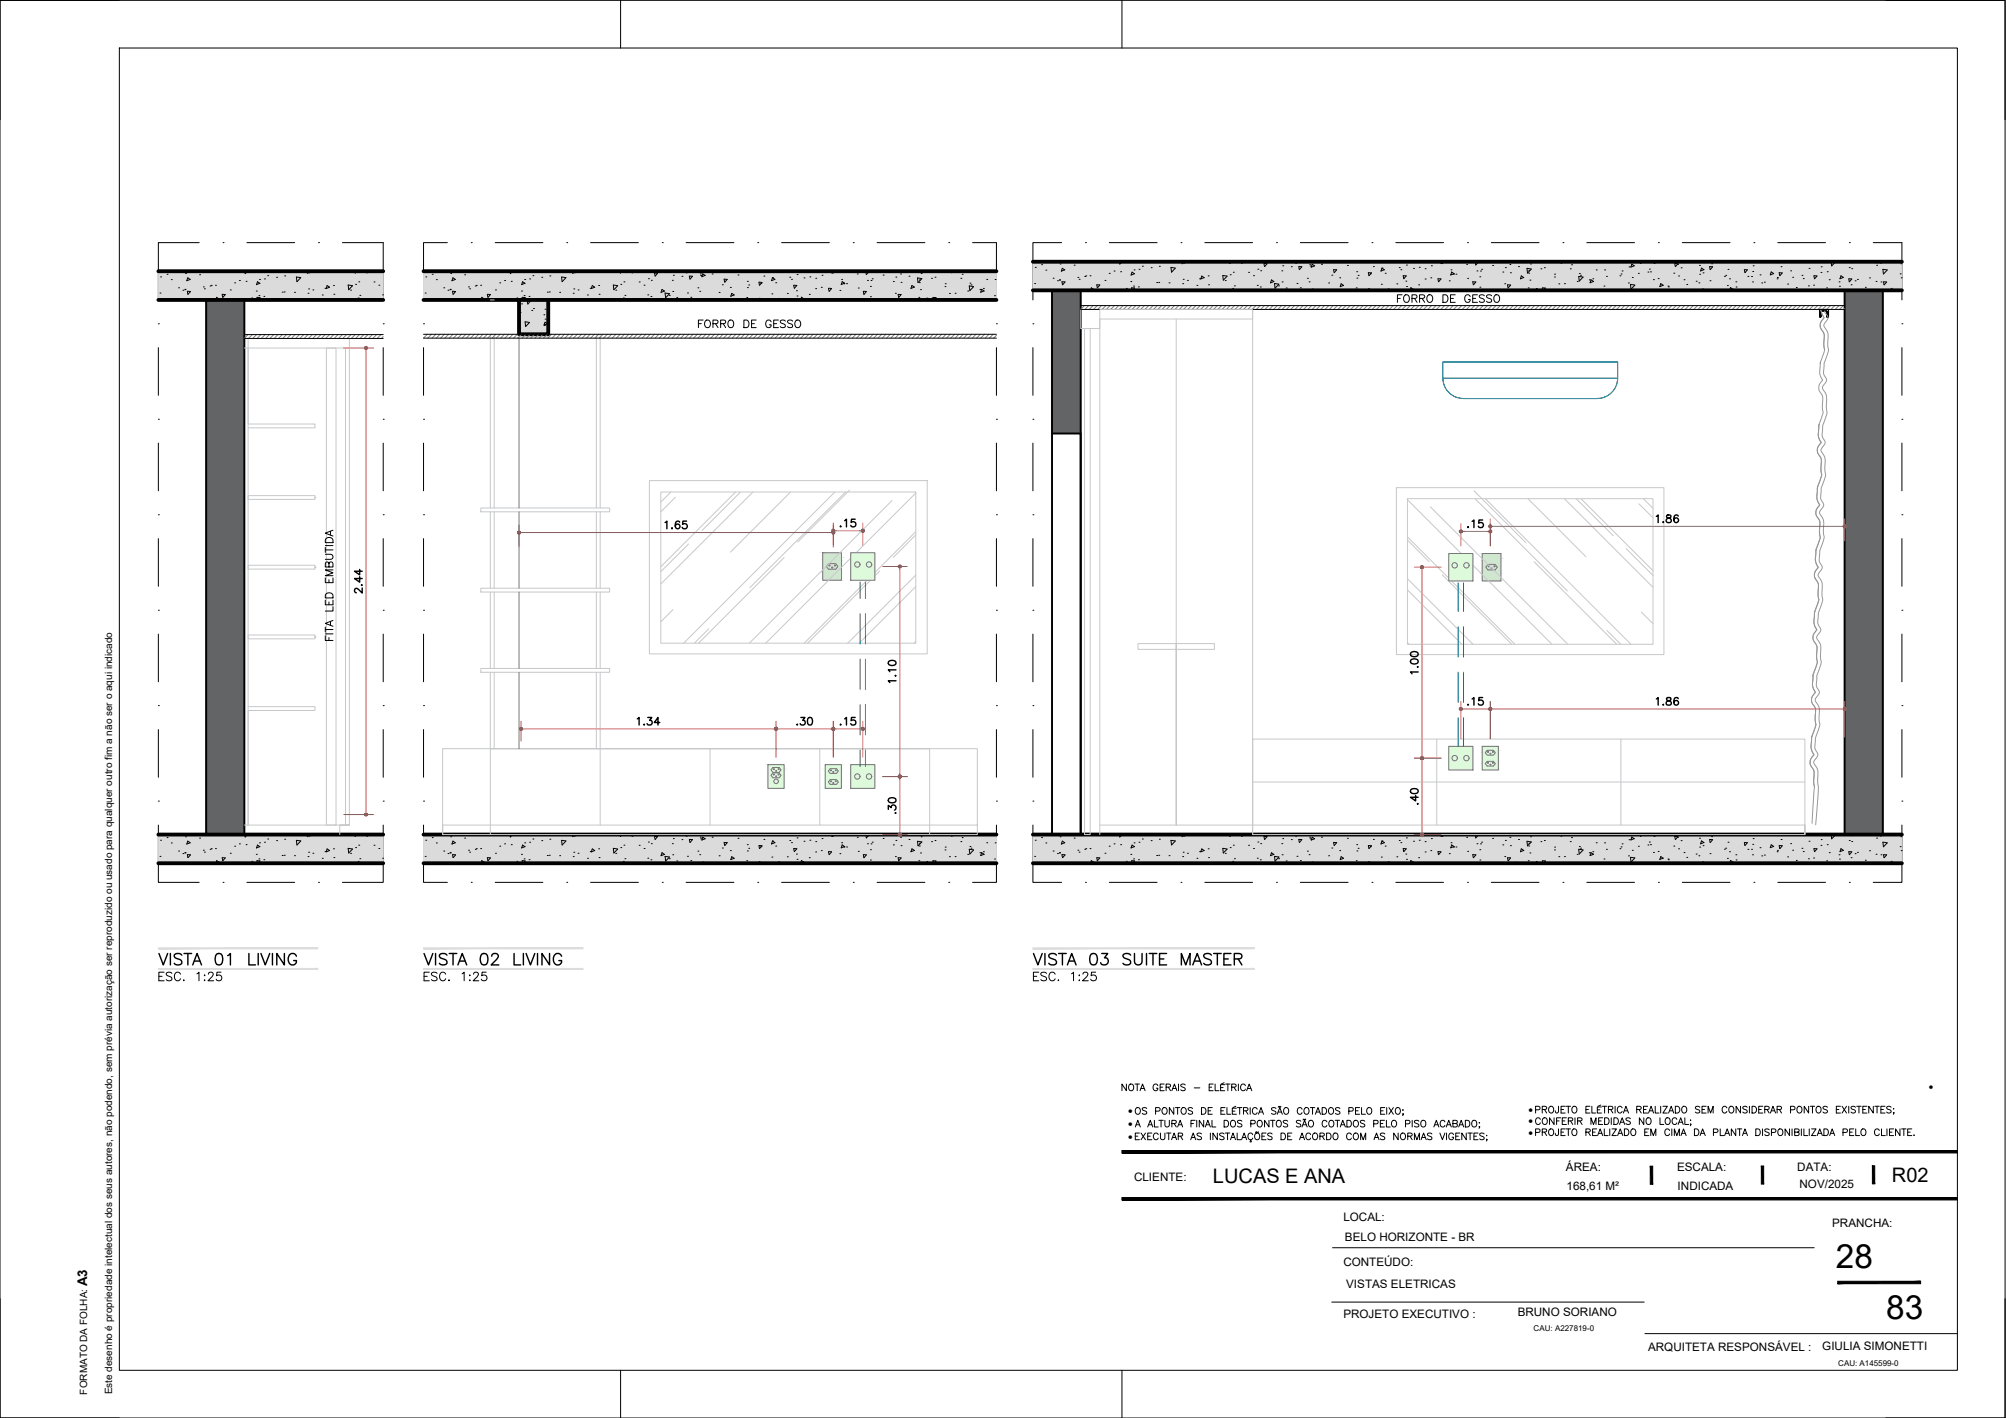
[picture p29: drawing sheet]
<svg xmlns="http://www.w3.org/2000/svg" width="420mm" height="297mm" viewBox="0 0 420 297" stroke-linecap="round" stroke-linejoin="round" font-family="sans-serif">
<defs><g id="words">
<g font-size="7">
<text x="384.5" y="265.6">28</text>
<text x="395.1" y="276.3">83</text>
</g>
<g font-size="5.3">
<text x="32.1" y="203.2">VISTA 01 LIVING</text>
<text x="87.5" y="203.2">VISTA 02 LIVING</text>
<text x="215.2" y="203.2">VISTA 03 SUITE MASTER</text>
</g>
<text font-size="4.9" fill="#c85a5a" x="306.2" y="111.8">.15</text>
<text font-size="4.9" x="76.9" y="125.6" transform="rotate(-90 76.9 125.6)">2.44</text>
<g font-size="4.4">
<text x="291.4" y="64.6">FORRO DE GESSO</text>
<text x="145" y="69.8">FORRO DE GESSO</text>
<text x="137.9" y="111.8">1.65</text>
<text x="297.7" y="142.5" transform="rotate(-90 297.7 142.5)">1.00</text>
<text x="188.4" y="144.3" transform="rotate(-90 188.4 144.3)">1.10</text>
<text x="345.7" y="148.9">1.86</text>
<text x="132.3" y="153.1">1.34</text>
<text x="165.8" y="153.1">.30</text>
<text x="188.4" y="171.4" transform="rotate(-90 188.4 171.4)">.30</text>
<text x="297.7" y="169.7" transform="rotate(-90 297.7 169.7)">.40</text>
</g>
<g font-size="4.4" fill="#c85a5a">
<text x="174.6" y="111.5">.15</text>
<text x="306.2" y="148.9">.15</text>
<text x="174.6" y="153.1">.15</text>
</g>
<g font-size="4.2">
<text x="254.1" y="247.9">LUCAS E ANA</text>
<text x="396.3" y="247.7">R02</text>
</g>
<text font-size="2.8" x="18.3" y="269.4" transform="rotate(-90 18.3 269.4)">A3</text>
<g font-size="2.4">
<text x="328" y="245.3">ÁREA:</text>
<text x="351.3" y="245.3">ESCALA:</text>
<text x="376.4" y="245.3">DATA:</text>
<text x="237.5" y="247.3">CLIENTE:</text>
<text x="328.1" y="249.4">168,61 M²</text>
<text x="351.4" y="249.4">INDICADA</text>
<text x="376.9" y="248.9">NOV/2025</text>
<text x="281.4" y="255.9">LOCAL:</text>
<text x="383.8" y="257.1">PRANCHA:</text>
<text x="281.7" y="260">BELO HORIZONTE - BR</text>
<text x="281.4" y="265.1">CONTEÚDO:</text>
<text x="282" y="269.8">VISTAS ELETRICAS</text>
<text x="317.9" y="275.7">BRUNO SORIANO</text>
<text x="281.4" y="276.1">PROJETO EXECUTIVO :</text>
<text x="345.2" y="283">ARQUITETA RESPONSÁVEL :</text>
<text x="381.7" y="282.9">GIULIA SIMONETTI</text>
</g>
<g font-size="2.1">
<text x="236.3" y="233.4">·</text>
<text x="320.1" y="233.2">·</text>
<text x="404" y="228.2">·</text>
<text x="236.3" y="236.1">·</text>
<text x="236.3" y="238.7">·</text>
<text x="320.1" y="235.5">·</text>
<text x="320.1" y="237.9">·</text>
<text x="18.3" y="292.1" transform="rotate(-90 18.3 292.1)">FORMATO DA FOLHA:</text>
<text x="23.5" y="292.1" transform="rotate(-90 23.5 292.1)">Este desenho é propriedade intelectual dos seus autores, não podendo, sem prévia autorização ser reproduzido ou usado para qualquer outro fim a não ser o aqui indicado</text>
</g>
<g font-size="1.7">
<text x="321.2" y="278.9">CAU: A227819-0</text>
<text x="385" y="286.1">CAU: A145599-0</text>
</g>
</g></defs>
<!-- layer: 04-BLO_mobiliario -->
<g fill="#636466" stroke="#636466" stroke-width=".21">
<path d="M43.2 62.8l8 112v-112zM43.2 62.8l8 112h-8z"/>
<path d="M220.3 60.8l6.1 30v-30zM220.3 60.8l6.1 30h-6.1z"/>
<path d="M386.4 60.8l8 114v-114zM386.4 60.8l8 114h-8z"/>
</g>
<!-- layer: 02-PRJ_parede -->
<path d="M43.2 62.8v112M51.2 62.8v112M220.3 60.8v114M226.4 60.8v114v-84h-6.1M386.4 60.8v114M394.4 60.8v114" fill="none" stroke="#000" stroke-width=".4"/>
<!-- layer: 02-PRJ_tracejado -->
<g fill="none" stroke="#000" stroke-width=".21">
<path d="M41.7 50.8h-8.5v12M46.7 50.8h.1M51.7 50.8h10M66.7 50.8h.1M71.7 50.8h8.6v12M93.7 50.8h-5v12M98.7 50.8h.1M103.7 50.8h10M118.7 50.8h.1M123.7 50.8h10M138.7 50.8h.1M143.7 50.8h10"/>
<path d="M158.7 50.8h.1M163.7 50.8h10M178.7 50.8h.1M183.7 50.8h10M198.7 50.8h.1M203.7 50.8h5v12M222.4 50.8h-6.1v12M227.4 50.8h.1M232.3 50.8h10.1M247.4 50.8h.1M252.3 50.8h10.1M267.4 50.8h.1"/>
<path d="M272.4 50.8h10M287.4 50.8h.1M292.4 50.8h9.9M307.4 50.8h.1M312.4 50.8h9.9M327.4 50.8h.1M332.4 50.8h9.9M347.3 50.8h.1M352.4 50.8h10M367.3 50.8h.1M372.4 50.8h10M387.3 50.8h.1"/>
<path d="M392.3 50.8h6.1v12M33.2 67.8h.1M33.2 72.8v10M80.3 67.8h.1M80.3 72.8v10M88.7 67.8h.1M88.7 72.8v10M208.7 67.8h.1M208.7 72.8v10M216.3 67.8h.1M216.3 72.8v10M398.4 67.8h.1"/>
<path d="M398.4 72.8v10M33.2 87.8h.1M33.2 92.8v10M80.3 87.8h.1M80.3 92.8v10M88.7 87.8h.1M88.7 92.8v10M208.7 87.8h.1M208.7 92.8v10M216.3 87.8h.1M216.3 92.8v10M398.4 87.8h.1"/>
<path d="M398.4 92.8v10M33.2 107.8h.1M33.2 112.8v10M80.3 107.8h.1M80.3 112.8v10M88.7 107.8h.1M88.7 112.8v10M208.7 107.8h.1M208.7 112.8v10M216.3 107.8h.1M216.3 112.8v10M398.4 107.8h.1"/>
<path d="M398.4 112.8v10M33.2 127.8h.1M33.2 132.8v10M80.3 127.8h.1M80.3 132.8v10M88.7 127.8h.1M88.7 132.8v10M208.7 127.8h.1M208.7 132.8v10M216.3 127.8h.1M216.3 132.8v10M398.4 127.8h.1"/>
<path d="M398.4 132.8v10M33.2 147.8h.1M33.2 152.8v10M80.3 147.8h.1M80.3 152.8v10M88.7 147.8h.1M88.7 152.8v10M208.7 147.8h.1M208.7 152.8v10M216.3 147.8h.1M216.3 152.8v10M398.4 147.8h.1"/>
<path d="M398.4 152.8v10M33.2 172.8v12h8.5M33.2 167.8h.1M80.3 167.8h.1M80.3 172.8v12h-8.6M88.7 172.8v12h5M88.7 167.8h.1M208.7 167.8h.1M208.7 172.8v12h-5M216.3 172.8v12h6.1M216.3 167.8h.1M398.4 167.8h.1"/>
<path d="M398.4 172.8v12h-6.1M46.7 184.8h.1M51.7 184.8h10M66.7 184.8h.1M98.7 184.8h.1M103.7 184.8h10M118.7 184.8h.1M123.7 184.8h10M138.7 184.8h.1M143.7 184.8h10M158.7 184.8h.1M163.7 184.8h10"/>
<path d="M178.7 184.8h.1M183.7 184.8h10M198.7 184.8h.1M227.4 184.8h.1M232.3 184.8h10.1M247.4 184.8h.1M252.3 184.8h10.1M267.4 184.8h.1M272.4 184.8h10M287.4 184.8h.1M292.4 184.8h9.9M307.4 184.8h.1"/>
<path d="M312.4 184.8h9.9M327.4 184.8h.1M332.4 184.8h9.9M347.3 184.8h.1M352.4 184.8h10M367.3 184.8h.1M372.4 184.8h10M387.3 184.8h.1"/>
</g>
<!-- layer: 03-TRA_paredes -->
<g fill="#dbdbdb" stroke="#dbdbdb" stroke-width=".21">
<path d="M33.2 174.8l47.1 6v-6zM33.2 174.8l47.1 6h-47.1z"/>
<path d="M33.2 56.8l47.1 6v-6zM33.2 56.8l47.1 6h-47.1z"/>
<path d="M88.7 174.8l120 6v-6zM88.7 174.8l120 6h-120z"/>
<path d="M88.7 56.8l120 6v-6zM88.7 56.8l120 6h-120z"/>
<path d="M108.7 62.8l6.1 7.2v-7.2zM108.7 62.8l6.1 7.2h-6.1z"/>
<path d="M216.3 174.8l182.1 6v-6zM216.3 174.8l182.1 6h-182.1z"/>
<path d="M216.3 54.8l182.1 6v-6zM216.3 54.8l182.1 6h-182.1z"/>
</g>
<g fill="none" stroke="#000" stroke-width=".21">
<path d="M33.6 58h.1M35 57.5h.1M35.9 58.6h.1M38.9 57.3h.1M39.3 58.2l.5 .3-.7 .3zM41.8 57.6h.1M44 59.9h.1M44.2 59.8h.1M45.1 59.8h.1M49.1 59.3h.1M50.1 58.8h.1M51.3 56.8l.1 .5 .4-.5"/>
<path d="M51.5 58.9h.1M54.4 58.6h.1M54.4 59.4l-.5-.4-.2 .6M54.4 59.3l-.7 .3M55.4 58.4h.1M56.1 57.7h.1M57.9 58.1h.1M59.6 57.8h.1M62.1 58l.9 .2-.8 .8-.1-1M64.3 57.2h.1M64.8 57.1h.1M68.5 59.8l.5 .4-.7 .2z"/>
<path d="M69.8 59.8h.1M72.9 59.7l.9 .2-.8 .8zM74.3 56.8l.1 .4M74.5 59.6h.1M74.7 56.8l-.3 .4M75.1 59h.1M77 56.8l-.1 .4 .7-.3-.1-.1M78.3 59.1h.1M79.4 59.7h.1M89.2 58h.1M90.5 57.5h.1M91.4 58.6h.1"/>
<path d="M94.4 57.3h.1M94.9 58.2l.5 .3-.7 .3zM97.3 57.6h.1M99.5 59.9h.1M99.8 59.8h.1M100.7 59.8h.1M104.7 59.3h.1M105.7 58.8h.1M106.8 56.8l.1 .5 .5-.5M107.1 58.9h.1M109.9 58.6h.1M110 59.3l-.7 .3"/>
<path d="M110 59.4l-.5-.4-.2 .6M110.9 58.4h.1M111.6 57.7h.1M113.5 58.1h.1M115.2 57.8h.1M117.6 58l.9 .2-.7 .8M117.6 58l.1 1M119.9 57.2h.1M120.3 57.1h.1M125.4 59.8h.1M129.9 56.8v.4M130 59.6h.1"/>
<path d="M130.3 56.8l-.3 .4M130.7 59h.1M132.5 56.8l-.1 .4 .7-.3-.1-.1M133.9 59.1h.1M134.9 59.7h.1M135.8 58.4h.1M136.4 58.7h.1M137.1 57.2l.1 .6M137.1 57.2h.6l-.5 .6M138.3 56.9h.1M140.8 58.7h.1M141 57.7h.1"/>
<path d="M142.8 57.9h.1M143.7 57.2h.1M144.4 57.8l.1 .7 .5-.6-.6-.1M146.3 56.9h.1M146.7 57.4h.1M146.7 57.7h.1M147.2 57.4l.5 .3-.7 .3zM149.2 57.4h.1M149.2 57h.1M151.3 59.7h.1M151.7 58.5l.1 .6M151.7 58.5h.6"/>
<path d="M152.3 58.5l-.5 .6M154.6 57.6h.1M156.5 58.9h.1M156.8 59.7h.1M159 59.1l.1 .7M159 59.1l.6 .1-.5 .5M159.4 59.4h.1M160 57.8h.1M161.8 58.2h.1M161.8 58.2l.5 .3-.7 .3zM162.5 59.2h.1M165.4 58.1h.1"/>
<path d="M165.8 58.5h.1M166.2 59.8l.2 .6M166.3 59.7l.6 .1-.5 .6M166.9 57.5h.1M168.4 58.2h.1M168.7 56.9h.1M169.6 58h.1M170.9 58.3h.1M172.2 57.7h.1M174.1 57.2h.1M174.3 57.2h.1M176.3 58.5h.1"/>
<path d="M176.4 59l.5 .3-.7 .3zM176.8 59.4h.1M177.3 59.4h.1M178.6 56.8h.1M179.6 57.4h.1M181.4 56.8l.1 .7 .6-.7M181.7 58.7h.1M182.3 60h.1M182.4 58.8h.1M182.7 58.4h.1M185 57.6h.1M187.1 59h.1"/>
<path d="M187.6 58h.1M188.6 57.4h.1M188.7 59.1h.1M190.4 57.9h.1M191 59.8l.5 .3-.7 .3zM192.2 58.2l.9 .2-.8 .8zM192.6 59.2h.1M192.6 58.6h.1M192.9 57.3h.1M195.1 58.3h.1M195.8 58.1h.1M198 59.4h.1"/>
<path d="M199.4 56.8l-.1 .3 .7-.3M201.3 58.3h.1M201.5 57.5h.1M203 59.9l.9 .2-.8 .8zM203.2 59.3h.1M203.4 59.7h.1M205.4 56.9h.1M206.7 58.5h.1M208.4 58.6h.1M216.7 59.4h.1M216.8 56h.1M218.2 55.4h.1"/>
<path d="M219.1 56.6h.1M220.6 58.3h.1M221.5 58.8h.1M221.9 58.7h.1M221.9 58.6h.1M222 55.3h.1M222.5 59.7v-.7l.6 .1-.5 .6M223 56.5l-.7 .3M223 56.5l-.5-.3-.2 .6M225 55.5h.1M225.8 58.1h.1M226 58.5h.1"/>
<path d="M227.2 57.9h.1M227.4 57.8h.1M228.3 57.8h.1M229.7 59.7l.1 .6M229.7 59.7h.7l-.5 .6M231.4 58.7h.1M232.3 57.3h.1M233.3 56.8h.1M234.5 54.8v.5l.5-.5M234.7 56.9h.1M236.9 59h.1M237.1 57l.5 .3-.7 .3z"/>
<path d="M237.4 59.9h.1M237.5 56.5h.1M238.6 56.4h.1M239.3 55.8h.1M241.1 56.1h.1M242.3 59.2h.1M242.7 59.2h.1M242.8 55.8h.1M244.9 59.3h.1M245.3 56l.9 .2-.8 .8zM247.5 55.2h.1M247.7 59.4h.1"/>
<path d="M247.8 58.5h.1M247.9 55.1h.1M248.7 58.7h.1M250.7 59.8h.1M251.2 58.4h.1M251.7 57.8l.5 .4-.7 .2zM253 57.8h.1M253.1 59.7h.1M256.6 58.8h.1M257 57.8l-.9-.1 .1 1 .8-.8M257.5 54.8l.1 .4M257.7 57.6h.1"/>
<path d="M257.9 54.8l-.3 .4M258.3 57h.1M258.6 59.9h.1M260.2 54.8l-.2 .4M260.6 54.8l.2 .1-.7 .2M261.5 57.1h.1M262.6 57.7h.1M263.3 59.8h.1M263.5 56.4h.1M264.1 56.7h.1M264.7 55.2l.2 .6M264.8 55.2l.6 .1-.5 .5"/>
<path d="M266 54.9h.1M266.8 59l-.5-.4-.2 .7 .7-.3M267.8 59.9h.1M268.5 56.7h.1M268.5 59.1h.1M268.7 55.7h.1M270.5 55.9h.1M271.4 55.1h.1M271.7 59.4h.1M272 55.8l.1 .7M272.1 55.8l.6 .1-.5 .6M273.8 58.3h.1"/>
<path d="M273.9 54.9h.1M274.2 59h.1M274.3 55.4h.1M274.4 55.7h.1M274.8 55.4l.6 .3-.8 .3zM276.8 55.4h.1M276.9 55h.1M278.3 59.3h.1M279 57.6h.1M279.3 56.5l.2 .6 .5-.6h-.6M280.6 58.2h.1M280.9 59.4l.5 .4-.7 .3z"/>
<path d="M282.2 55.6h.1M284.2 56.9h.1M284.2 58.3h.1M284.5 57.7h.1M286.6 57.1l.1 .6M286.6 57.1l.7 .1-.5 .5M287 57.3h.1M287.7 55.8h.1M289.3 59.5h.1M289.5 56.2h.1M289.5 56.2l.5 .3-.8 .3M289.5 56.2l-.3 .6"/>
<path d="M290.1 57.2h.1M292.6 59.5h.1M293.1 56.1h.1M293.4 56.5h.1M294 58.4l-.1-.7 .6 .1-.5 .6M294.4 58.9h.1M294.6 55.5h.1M296.1 56.2h.1M296.4 54.9h.1M297.3 56h.1M298.5 56.3h.1M298.5 58.4h.1"/>
<path d="M299.7 58.2h.1M299.8 55.7h.1M301.2 58.4l.1 .6M301.2 58.4h.6l-.5 .6M301.8 55.2h.1M302 55.2h.1M303.6 58.8h.1M303.9 56.5h.1M304.1 57l.5 .3-.8 .3zM304.4 57.4h.1M304.9 57.4h.1M306.2 54.8h.1"/>
<path d="M307.2 55.4h.1M307.4 58.3h.1M308.5 59l.1 .7M308.5 59l.6 .1-.5 .6M309 54.8l.1 .7 .7-.7M309.4 56.8h.1M309.9 58h.1M310.1 56.8h.1M310.3 56.4h.1M312.6 55.6h.1M314.8 57h.1M315.2 59.4h.1"/>
<path d="M315.3 56.1h.1M316.3 55.4h.1M316.4 57.1h.1M318.1 55.8h.1M319.2 58.1l-.7 .3 .1-.6 .6 .4M319.8 56.2l.1 1 .8-.8M319.8 56.2l.9 .2M320.2 57.2h.1M320.2 56.6h.1M320.4 58.7h.1M320.6 55.3h.1M322.7 56.3h.1"/>
<path d="M323.5 56.1h.1M325.6 58h.1M325.6 57.4h.1M326.5 59.5h.1M327.1 54.8l-.1 .3 .7-.3M327.6 54.8l.1 .1M327.7 59.4h.1M328.9 56.3h.1M329.2 55.5h.1M330.3 59h.1M330.7 57.9l.9 .1-.8 .9zM330.8 57.3h.1"/>
<path d="M331 57.7h.1M332.9 58.6h.1M333 55h.1M333 59.2l.2-.6 .6 .4-.7 .2M333.6 58.4h.1M334.3 56.5h.1M336 59.9h.1M336.1 56.5h.1M336.5 57.9h.1M339.3 57.8h.1M339.5 57.4h.1M339.7 56.8h.1"/>
<path d="M341.1 59.3h.1M341.2 55.9h.1M341.8 55.3l.5 .4-.7 .3zM341.9 58.1h.1M342.4 59.7l-.9-.1 .1 1 .8-.9M343.2 57.3h.1M343.5 54.8l.1 .4M344 54.8l-.4 .4M345.2 57h.1M345.5 56.4h.1M345.7 56.9h.1M346.3 58.6h.1"/>
<path d="M346.4 55.2h.1M347.3 58.4h.1M347.9 59.4l.5 .4-.8 .2zM349.4 59.9h.1M350.6 57.2h.1M350.8 55.2l.1 .6M350.8 55.2l.6 .1-.5 .5M351.4 55.4h.1M351.6 57.8h.1M352.1 56.1h.1M352.7 58.6h.1M353.3 59.6h.1"/>
<path d="M355.3 58.9h.1M355.8 59.3h.1M356 55.6h.1M356 57.5h.1M356.4 56.2l.5 .3-.7 .3zM356.7 57.2h.1M358.1 55.8l.1 .7M358.1 55.8l.6 .1-.5 .6M358.2 58.8h.1M358.5 55.3h.1M361.2 57.9h.1M361.4 57.7h.1"/>
<path d="M361.8 59.8h.1M361.9 56.4h.1M362.2 58.4h.1M363.6 59h.1M365.4 56.5l.1 .6M365.4 56.5h.6l-.5 .6M366.1 57.9h.1M366.9 57.9h.1M367.1 59.1h.1M367.1 56.9h.1M367.2 55.7h.1M368.6 57.6h.1"/>
<path d="M369 59.3h.1M369.5 59.1h.1M371 57l.5 .3-.7 .3zM372.2 58.4h.1M372.3 58.1h.1M372.3 55h.1M372.6 57.1l.2 .6M372.7 57.1l.6 .1-.5 .5M373 55.9h.1M374.4 59.5h.1M375.1 56.7h.1M375.5 58.1h.1"/>
<path d="M377.4 57.7h.1M377.7 58.4h.1M378.8 59.9h.1M378.9 56.2h.1M379 54.8h.1M379.9 59.7h.1M380.1 58.4l.5-.6-.6-.1v.7M381.4 57.1h.1M381.4 55.9h.1M382.7 56.9h.1M383.1 58.6h.1M383.5 54.8l.1 .9 .9-.8-.3-.1"/>
<path d="M385.2 59h.1M385.3 60h.1M385.6 57.8l.5 .3-.7 .3zM387.2 58.4l.1 .6M387.3 58.4h.6l-.5 .6M387.3 56.1h.1M387.7 59.7h.1M387.8 56.3h.1M387.9 55h.1M388.6 58.8h.1M389 58.5h.1M391.6 58.2h.1"/>
<path d="M392.7 55h.1M392.9 59h.1M393.1 55.6h.1M393.3 55h.1M394 59.1h.1M394 54.8l-.1 .3M394.4 56.4l.9 .2-.8 .8zM394.5 59l.1 .7M394.5 59l.7 .1-.5 .6M394.6 54.8h.1M394.6 54.8l-.7 .3M398 57.4h.1"/>
<path d="M398.1 55.3h.1M398.2 58.2h.1M33.5 61.4h.1M37.4 60.3h.1M38.3 60.8h.1M38.7 60.7h.1M38.7 60.6h.1M39.2 61l.1 .7M39.3 61l.6 .1-.5 .5M42.6 60.1h.1M42.8 60.5h.1M45.2 62.8l.2-.5 .5 .3-.5 .2"/>
<path d="M46.5 61.7l.2 .6M46.6 61.6l.6 .1-.5 .6M48.2 60.7h.1M49 62.6h.1M52.7 62.4h.1M53.7 61h.1M53.8 62.3l.1 .5M53.8 62.3h.7l-.4 .5M54.2 61.9h.1M55.3 62.1h.1M59.1 61.2h.1M59.5 61.2h.1"/>
<path d="M61.6 62.8h.1M61.7 61.2h.1M64.5 61.4h.1M64.6 60.5h.1M65.5 60.7h.1M67.5 61.8h.1M68.1 60.4h.1M69.9 61.6h.1M73.4 60.8h.1M75 62.4h.1M75.4 61.9h.1M78.2 62.7h.1"/>
<path d="M80.1 61.8h.1M89 61.4h.1M92.9 60.3h.1M93.8 60.8h.1M94.3 60.7h.1M94.3 60.6h.1M94.8 61l.1 .7M94.8 61l.6 .1-.5 .5M98.1 60.1h.1M98.4 60.5h.1M100.8 62.8l.1-.5 .5 .3-.5 .2M102.1 61.7l.1 .6"/>
<path d="M102.1 61.6l.6 .1-.5 .6M103.8 60.7h.1M104.6 62.6h.1M108.2 62.4h.1M108.8 68.9h.1M108.9 65.5h.1M109.2 61h.1M109.2 63.7h.1M109.3 62.3l.2 .5M109.4 62.3h.6l-.4 .5M109.8 61.9h.1M110 67.4l.9 .2-.8 .8"/>
<path d="M110 67.4l.1 1M110.4 63.1l.2 .6M110.5 63l.6 .1-.5 .6M110.8 62.1h.1M111.3 70h.1M111.4 65h.1M111.7 64.6h.1M113.9 65.9h.1M114 68.2h.1M114.2 67.5l.5 .3-.8 .3zM114.2 64.8h.1M114.2 66.9h.1"/>
<path d="M114.6 61.2h.1M114.7 63.9h.1M115 61.2h.1M117.1 62.8h.1M117.2 61.2h.1M120.1 61.4h.1M120.2 60.5h.1M121.1 60.7h.1M123 61.8h.1M123.6 60.4h.1M123.8 60.4l.3-.6 .5 .4-.7 .2M125.5 61.6h.1"/>
<path d="M128.6 60.7l-.1-1 .9 .2-.8 .8M129 60.8h.1M130.6 62.4h.1M130.9 61.9h.1M133.8 62.7h.1M135.7 61.8h.1M136.3 62.1h.1M139.2 61l-.7 .2 .2-.6 .5 .4M139.3 61.4l.9 .1-.8 .9zM140.2 61.9h.1M140.9 61.1h.1M141.8 62.3h.1"/>
<path d="M144 61.4h.1M144.7 62.3h.1M146.2 60.3h.1M146.6 61h.1M147.2 62.6h.1M150.6 61.3h.1M152.6 62.8h.1M153 60.2h.1M153.3 61.5l.5 .3-.7 .3zM156.4 62.3h.1M156.5 60.2h.1M159 62.5h.1"/>
<path d="M161.7 61.6h.1M163.1 62.5h.1M164.9 61.5h.1M166.8 60.9h.1M166.9 62h.1M167.7 62.8l.2-.5 .5 .3-.6 .2M169.5 61.7h.1M170.8 60.5h.1M172 60.2h.1M173.5 60.4l.2 .6M173.6 60.4h.6l-.5 .6M175.9 60.8h.1"/>
<path d="M177.2 62.8h.1M179.8 60.3h.1M180.8 61l.1 .7M180.9 61l.6 .1-.5 .6M182.3 62.2h.1M187.5 61.4h.1M188.1 61.7l.1 .6M188.2 61.7h.5l-.4 .6M189.9 62.6h.1M192.4 62.3h.1M192.8 60.7h.1M194.1 62.4h.1"/>
<path d="M195.4 62.3l.1 .5M195.4 62.3h.6l-.4 .5M197.9 60h.1M198.9 61.5h.1M200 61.4h.1M202.7 61h.1M203 62.7h.1M205.3 60.6h.1M205.6 60.6l.5 .3-.7 .3zM206 60.4h.1M208.3 61.9h.1M228.4 60.8l.2-.5 .5 .3-.5 .2"/>
<path d="M232.2 60.6h.1M235.9 60.4h.1M237 60.3l.1 .5M237 60.3h.6l-.4 .5M238.4 60.1h.1M244.8 60.8h.1M258.2 60.4h.1M261.4 60.7h.1M264 60.1h.1M267.1 60.4l.8-.9-.9-.1 .1 1M269.4 60.3h.1M272.4 60.3h.1"/>
<path d="M274.8 60.6h.1M280.2 60.8h.1M284.1 60.3h.1M286.6 60.5h.1M317.5 60.6h.1M320.1 60.3h.1M321.8 60.4h.1M323 60.3l.1 .5M323.1 60.3l.6 .1-.4 .4M330.7 60.7h.1M349.4 60.1h.1M356.6 60.5h.1"/>
<path d="M362.3 60.8l.2-.6 .5 .4-.7 .2M363.6 60.1h.1M372.4 60.7h.1M376.2 60.2h.1M382.6 60.3h.1M390.7 60.2h.1M396.1 60.4h.1M33.5 179.4h.1M33.6 176h.1M35 175.5h.1M35.9 176.6h.1M37.4 178.3h.1"/>
<path d="M38.3 178.8h.1M38.7 178.7h.1M38.7 178.6h.1M38.9 175.3h.1M39.2 179l.1 .6M39.3 179l.6 .1-.5 .5M39.3 176.2l.5 .3-.7 .3zM41.8 175.6h.1M42.6 178.1h.1M42.8 178.5h.1M44 177.9h.1M44.2 177.8h.1"/>
<path d="M45.1 177.8h.1M48.2 178.7h.1M49.1 177.3h.1M50.1 176.8h.1M51.3 174.8l.1 .5 .4-.5M51.5 176.9h.1M53.7 179h.1M54.2 179.9h.1M54.4 176.6h.1M54.4 177.3l-.7 .3 .2-.6 .5 .4M55.4 176.4h.1M56.1 175.8h.1"/>
<path d="M57.9 176.1h.1M59.1 179.2h.1M59.5 179.2h.1M59.6 175.8h.1M61.7 179.2h.1M63 176.2l-.9-.1 .1 .9 .8-.8M64.3 175.2h.1M64.5 179.4h.1M64.6 178.5h.1M64.8 175.1h.1M65.5 178.7h.1M67.5 179.8h.1"/>
<path d="M68.1 178.4h.1M68.5 177.8l.5 .4-.7 .2zM69.8 177.8h.1M69.9 179.6h.1M73.4 178.8h.1M73.8 177.9l-.8 .8M73.8 177.8l-.9-.1 .1 1M74.3 174.8l.1 .4M74.5 177.6h.1M74.7 174.8l-.3 .4M75.1 177h.1M75.4 179.9h.1"/>
<path d="M77 174.8l-.1 .4 .7-.3-.1-.1M78.3 177.1h.1M79.4 177.7h.1M80.1 179.8h.1M89 179.4h.1M89.2 176h.1M90.5 175.5h.1M91.4 176.6h.1M92.9 178.3h.1M93.8 178.8h.1M94.3 178.7h.1M94.3 178.6h.1"/>
<path d="M94.4 175.3h.1M94.8 179l.1 .6M94.8 179l.6 .1-.5 .5M94.9 176.2l.5 .3-.7 .3zM97.3 175.6h.1M98.1 178.1h.1M98.4 178.5h.1M99.5 177.9h.1M99.8 177.8h.1M100.7 177.8h.1M102.1 179.6l.6 .1-.5 .6-.1-.6M103.8 178.7h.1"/>
<path d="M104.7 177.3h.1M105.7 176.8h.1M106.8 174.8l.1 .5 .5-.5M107.1 176.9h.1M109.2 179h.1M109.5 177l.5 .3-.7 .3zM109.8 179.9h.1M109.9 176.6h.1M110.9 176.4h.1M111.6 175.8h.1M113.5 176.1h.1M114.6 179.2h.1"/>
<path d="M115 179.2h.1M115.2 175.8h.1M117.2 179.2h.1M118.5 176.2l-.7 .8M118.5 176.2l-.9-.1 .1 .9M119.9 175.2h.1M120.1 179.4h.1M120.2 178.5h.1M120.3 175.1h.1M121.1 178.7h.1M123 179.8h.1M123.6 178.4h.1"/>
<path d="M123.8 178.4l.3-.6 .5 .4-.7 .2M125.4 177.8h.1M125.5 179.6h.1M129 178.8h.1M129.4 177.9l-.8 .8M129.4 177.8l-.9-.1 .1 1M129.9 174.8v.4M130 177.6h.1M130.3 174.8l-.3 .4M130.7 177h.1M130.9 179.9h.1M132.5 174.8l-.1 .4 .7-.3-.1-.1"/>
<path d="M133.9 177.1h.1M134.9 177.7h.1M135.7 179.8h.1M135.8 176.4h.1M136.4 176.7h.1M137.1 175.2l.1 .6M137.1 175.2h.6l-.5 .6M138.3 174.9h.1M138.7 178.6l.5 .4-.7 .2zM140.2 179.9h.1M140.2 179.5l-.9-.1 .1 1 .8-.9M140.8 176.7h.1"/>
<path d="M140.9 179.1h.1M141 175.7h.1M142.8 175.9h.1M143.7 175.2h.1M144 179.4h.1M144.4 175.8l.1 .7 .5-.6-.6-.1M146.2 178.3h.1M146.3 174.9h.1M146.6 179h.1M146.7 175.4h.1M146.7 175.7h.1M147.7 175.7l-.7 .3 .2-.6 .5 .3"/>
<path d="M149.2 175.4h.1M149.2 175h.1M150.6 179.3h.1M151.3 177.6h.1M151.7 176.5l.1 .6M151.7 176.5h.6l-.5 .6M153 178.2h.1M153.3 179.5l.5 .3-.7 .3zM154.6 175.6h.1M156.5 176.9h.1M156.5 178.3h.1M156.8 177.7h.1"/>
<path d="M159 177.1l.1 .7M159 177.1l.6 .1-.5 .5M159.4 177.4h.1M160 175.8h.1M161.7 179.5h.1M161.8 176.2h.1M161.8 176.2l.5 .3-.7 .3zM162.5 177.2h.1M164.9 179.5h.1M165.4 176.1h.1M165.8 176.5h.1M166.2 177.8l.2 .6"/>
<path d="M166.3 177.7l.6 .1-.5 .6M166.8 178.9h.1M166.9 175.5h.1M168.4 176.2h.1M168.7 174.9h.1M169.5 179.7h.1M169.6 176h.1M170.8 178.5h.1M170.9 176.3h.1M172 178.2h.1M172.2 175.7h.1M173.5 178.4l.2 .6"/>
<path d="M173.6 178.4h.6l-.5 .6M174.1 175.2h.1M174.3 175.2h.1M175.9 178.8h.1M176.3 176.5h.1M176.8 177.4h.1M176.9 177.3l-.7 .3 .2-.6 .5 .3M177.3 177.4h.1M178.6 174.8h.1M179.6 175.4h.1M179.8 178.3h.1M180.8 179l.1 .7"/>
<path d="M180.9 179l.6 .1-.5 .6M181.4 174.8l.1 .7 .6-.7M181.7 176.7h.1M182.3 178h.1M182.4 176.8h.1M182.7 176.4h.1M185 175.6h.1M187.1 177h.1M187.5 179.4h.1M187.6 176.1h.1M188.1 179.7l.1 .6M188.2 179.7h.5l-.4 .6"/>
<path d="M188.6 175.4h.1M188.7 177.2h.1M190.4 175.9h.1M191 177.8l.5 .3-.7 .3zM192.2 176.2l.9 .2-.8 .8-.1-1M192.6 177.2h.1M192.6 176.6h.1M192.8 178.7h.1M192.9 175.3h.1M195.1 176.3h.1M195.8 176.1h.1M197.9 178h.1"/>
<path d="M198 177.4h.1M198.9 179.5h.1M199.4 174.8l-.1 .3 .7-.3M200 179.4h.1M201.3 176.3h.1M201.5 175.5h.1M202.7 179h.1M203 177.9l.1 1 .8-.8M203 177.9l.9 .1M203.2 177.3h.1M203.4 177.7h.1M205.3 178.6h.1"/>
<path d="M205.4 174.9h.1M205.6 178.6l.5 .4-.7 .2zM206 178.4h.1M206.7 176.5h.1M208.3 179.9h.1M208.4 176.6h.1M216.7 179.4h.1M216.8 176h.1M218.2 175.5h.1M219.1 176.6h.1M220.6 178.3h.1M221.5 178.8h.1"/>
<path d="M221.9 178.7h.1M221.9 178.6h.1M222 175.3h.1M222.3 176.8l.2-.6 .5 .3-.7 .3M222.5 179.6v-.6l.6 .1-.5 .5M225 175.6h.1M225.8 178.1h.1M226 178.5h.1M227.2 177.9h.1M227.4 177.8h.1M228.3 177.8h.1M229.7 179.7l.1 .6"/>
<path d="M229.7 179.6l.7 .1-.5 .6M231.4 178.7h.1M232.3 177.3h.1M233.3 176.8h.1M234.5 174.8v.5l.5-.5M234.7 176.9h.1M236.9 179h.1M237.1 177l.5 .3-.7 .3zM237.4 179.9h.1M237.5 176.6h.1M238.6 176.4h.1M239.3 175.8h.1"/>
<path d="M241.1 176.1h.1M242.3 179.2h.1M242.7 179.2h.1M242.8 175.8h.1M244.9 179.2h.1M246.2 176.2l-.9-.1 .1 .9 .8-.8M247.5 175.2h.1M247.7 179.4h.1M247.8 178.5h.1M247.9 175.1h.1M248.7 178.7h.1M250.7 179.8h.1"/>
<path d="M251.2 178.4h.1M251.7 177.8l.5 .4-.7 .2zM253 177.8h.1M253.1 179.6h.1M256.6 178.8h.1M257 177.8l-.9-.1 .1 1M257 177.9l-.8 .8M257.5 174.8l.1 .4M257.7 177.6h.1M257.9 174.8l-.3 .4M258.3 177h.1M258.6 179.9h.1"/>
<path d="M260.2 174.8l-.1 .4 .7-.3-.2-.1M261.5 177.1h.1M262.6 177.7h.1M263.3 179.8h.1M263.5 176.4h.1M264.1 176.7h.1M264.7 175.2l.2 .6M264.8 175.2h.6l-.5 .6M266 174.9h.1M266.8 179l-.7 .2 .2-.6 .5 .4M267.8 179.9h.1M267.9 179.5l-.8 .9"/>
<path d="M267.9 179.5l-.9-.1 .1 1M268.5 176.7h.1M268.5 179.1h.1M268.7 175.7h.1M270.5 175.9h.1M271.4 175.2h.1M271.7 179.4h.1M272 175.8l.1 .7M272.1 175.8l.6 .1-.5 .6M273.8 178.3h.1M273.9 174.9h.1M274.2 179h.1"/>
<path d="M274.3 175.4h.1M274.4 175.7h.1M275.4 175.7l-.8 .3 .2-.6 .6 .3M276.8 175.4h.1M276.9 175h.1M278.3 179.3h.1M279 177.6h.1M279.3 176.5l.2 .6 .5-.6h-.6M280.6 178.2h.1M280.9 179.5l.5 .3-.7 .3zM282.2 175.6h.1M284.2 176.9h.1"/>
<path d="M284.2 178.3h.1M284.5 177.7h.1M286.6 177.1l.1 .7M286.6 177.1l.7 .1-.5 .5M287 177.4h.1M287.7 175.8h.1M289.3 179.5h.1M289.5 176.2h.1M289.5 176.2l.5 .3-.8 .3zM290.1 177.2h.1M292.6 179.5h.1M293.1 176.1h.1"/>
<path d="M293.4 176.5h.1M293.9 177.8l.1 .6M293.9 177.7l.6 .1-.5 .6M294.4 178.9h.1M294.6 175.5h.1M296.1 176.2h.1M296.4 174.9h.1M297.1 179.7h.1M297.3 176h.1M298.5 176.3h.1M298.5 178.5h.1M299.7 178.2h.1"/>
<path d="M299.8 175.7h.1M301.2 178.4l.1 .6M301.2 178.4h.6l-.5 .6M301.8 175.2h.1M302 175.2h.1M303.6 178.8h.1M303.9 176.5h.1M304.4 177.4h.1M304.6 177.3l-.8 .3 .3-.6 .4 .3M304.9 177.4h.1M306.2 174.8h.1M307.2 175.4h.1"/>
<path d="M307.4 178.3h.1M308.5 179l.1 .7M308.5 179l.6 .1-.5 .6M309 174.8l.1 .7 .7-.7M309.4 176.7h.1M309.9 178h.1M310.1 176.8h.1M310.3 176.4h.1M312.6 175.6h.1M314.8 177h.1M315.2 179.4h.1M315.3 176.1h.1"/>
<path d="M315.7 179.7l.2 .6M315.8 179.7h.6l-.5 .6M316.3 175.4h.1M316.4 177.2h.1M318.1 175.9h.1M318.6 177.8l.6 .3-.7 .3zM319.8 176.2l.9 .2-.8 .8-.1-1M320.2 177.2h.1M320.2 176.6h.1M320.4 178.7h.1M320.6 175.3h.1M322.7 176.3h.1"/>
<path d="M323.5 176.1h.1M325.6 178h.1M325.6 177.4h.1M326.5 179.5h.1M327.1 174.8l-.1 .3 .6-.3M327.7 179.4h.1M328.9 176.3h.1M329.2 175.5h.1M330.3 179h.1M330.7 177.9l.1 1 .8-.8M330.7 177.9l.9 .1M330.8 177.3h.1"/>
<path d="M331 177.7h.1M332.9 178.6h.1M333 174.9h.1M333 179.2l.2-.6 .6 .4-.7 .2M333.6 178.4h.1M334.3 176.5h.1M336 179.9h.1M336.1 176.6h.1M336.5 177.9h.1M339.3 177.8h.1M339.5 177.4h.1M339.7 176.8h.1"/>
<path d="M341.1 179.3h.1M341.2 175.9h.1M341.5 179.6l.9 .1-.8 .9zM341.6 175.9l.7-.2-.5-.3-.2 .6M341.9 178.1h.1M343.2 177.3h.1M343.5 174.8l.1 .4M344 174.8l-.4 .4M345.2 177h.1M345.5 176.4h.1M345.7 176.9h.1M346.3 178.6h.1"/>
<path d="M346.4 175.2h.1M347.3 178.4h.1M349.4 179.9h.1M350.6 177.2h.1M350.8 175.2l.1 .7M350.8 175.2l.6 .1-.5 .5M351.4 175.4h.1M351.6 177.8h.1M352.1 176.1h.1M352.7 178.6h.1M353.3 179.6h.1M355.3 178.9h.1"/>
<path d="M355.8 179.3h.1M356 175.6h.1M356 177.4h.1M356.4 176.2l.5 .3-.7 .3zM356.7 177.2h.1M358.1 175.9l.1 .6M358.1 175.8l.6 .1-.5 .6M358.2 178.8h.1M358.5 175.2h.1M361.2 177.9h.1M361.4 177.7h.1M361.8 179.8h.1"/>
<path d="M361.9 176.4h.1M362.2 178.4h.1M363.6 179.1h.1M365.4 176.5l.1 .6M365.4 176.5h.6l-.5 .6M366.1 177.9h.1M366.9 177.9h.1M367.1 179.1h.1M367.1 176.9h.1M367.2 175.7h.1M368.6 177.6h.1M369 179.3h.1"/>
<path d="M369.5 179.1h.1M371 177l.5 .3-.7 .3zM372.2 178.4h.1M372.3 178.1h.1M372.3 175h.1M372.6 177.1l.2 .7M372.7 177.1l.6 .1-.5 .6M373 175.9h.1M374.4 179.5h.1M375.1 176.7h.1M375.5 178.1h.1M377.4 177.7h.1"/>
<path d="M377.7 178.4h.1M378.8 179.9h.1M378.9 176.2h.1M379 174.8h.1M379.9 179.7h.1M380 178.4v-.6h.6l-.5 .6M381.4 177.1h.1M381.4 175.9h.1M382.7 176.9h.1M383.1 178.6h.1M383.5 174.8l.1 .9 .9-.8M384.2 174.8l.2 .1"/>
<path d="M385.2 179.1h.1M385.3 180h.1M385.6 177.8l.5 .3-.7 .3zM387.2 178.4l.1 .6M387.3 178.4h.6l-.5 .6M387.3 176.1h.1M387.7 179.7h.1M387.8 176.3h.1M387.9 175h.1M388.6 178.8h.1M389 178.5h.1M391.6 178.2h.1"/>
<path d="M392.7 175h.1M392.9 179h.1M393.1 175.6h.1M393.3 175.1h.1M394 179.1h.1M394 174.8l-.1 .3 .7-.3M394.4 176.4l.9 .2-.8 .8zM394.5 179l.1 .7M394.5 179l.7 .1-.5 .6M394.6 174.8h.1M398 177.4h.1M398.1 175.3h.1"/>
<path d="M398.2 178.2h.1M45.2 180.8l.2-.5 .5 .3-.5 .2M46.7 180.3l.5-.6-.6-.1 .1 .7M49 180.6h.1M52.7 180.4h.1M53.9 180.8l-.1-.5h.7l-.4 .5M55.3 180.1h.1M61.6 180.8h.1M75 180.4h.1M78.2 180.7h.1M100.8 180.8l.1-.5 .5 .3-.5 .2M104.6 180.6h.1"/>
<path d="M108.2 180.4h.1M109.3 180.3l.2 .5M109.4 180.3h.6l-.4 .5M110.8 180.1h.1M117.1 180.8h.1M130.6 180.4h.1M133.8 180.7h.1M136.3 180.1h.1M141.8 180.3h.1M144.7 180.3h.1M147.2 180.6h.1M152.6 180.8h.1"/>
<path d="M156.4 180.3h.1M159 180.5h.1M163.1 180.5h.1M166.9 180h.1M167.7 180.8l.2-.5 .5 .3-.6 .2M177.2 180.8h.1M182.3 180.2h.1M189.9 180.6h.1M192.4 180.3h.1M194.1 180.5h.1M195.4 180.3l.1 .5M195.4 180.3h.6l-.4 .5"/>
<path d="M203 180.7h.1M228.4 180.8l.2-.5 .5 .3-.5 .2M232.2 180.6h.1M235.9 180.4h.1M237 180.3l.1 .5M237 180.3h.6l-.4 .5M238.4 180.1h.1M244.8 180.8h.1M258.2 180.4h.1M261.4 180.7h.1M264 180.1h.1M269.4 180.3h.1"/>
<path d="M272.4 180.3h.1M274.8 180.6h.1M280.2 180.8h.1M284.1 180.3h.1M286.6 180.5h.1M290.7 180.5h.1M294.6 180h.1M295.3 180.8l.2-.5 .5 .3-.6 .2M304.8 180.8h.1M310 180.2h.1M317.5 180.6h.1M320.1 180.3h.1"/>
<path d="M321.8 180.5h.1M323 180.3l.1 .5M323.1 180.3h.6l-.4 .5M330.7 180.7h.1M347.6 180l.8-.2-.5-.4-.3 .7M349.4 180.1h.1M356.6 180.5h.1M362.3 180.8l.2-.6 .5 .4-.7 .2M363.6 180.1h.1M372.4 180.7h.1M376.2 180.2h.1M382.6 180.3h.1"/>
<path d="M390.7 180.2h.1M396.1 180.4h.1"/>
</g>
<!-- layer: 02-PRJ_estrutura -->
<g fill="none" stroke="#000" stroke-width=".8">
<path d="M33.2 56.8h47.1M88.7 56.8h120M216.3 54.8h182.1M33.2 62.8h47.1M88.7 62.8h120M108.7 62.8h6.1v7.2h-6.1zM216.3 60.8h182.1M33.2 174.8h47.1M88.7 174.8h120M216.3 174.8h182.1M33.2 180.8h47.1M88.7 180.8h120"/>
<path d="M216.3 180.8h182.1"/>
</g>
<!-- layer: 04-BLO_mobiliario -->
<g fill="none" stroke="#c7c8ca" stroke-width=".21">
<path d="M51.2 70.9h.8v101.9v-24h14v-.8h-14M52 72.9v15.9h14v.8h-14M68.4 72.9h2v99.9h-2zM72.4 72.9v99.9h.8v-99.9M73.2 70.9v2h-22M102.7 70v36.4M102.7 62.8h.8M103.5 70v36.4M124.9 70v36.4M125.7 70v36.4M226.4 64.8h4v4h-4zM227.2 68.8h1.1v106h-1.1z"/>
<path d="M230.4 64.8h32M246.4 66.8v106v-38h8v1.2h-16v-1.2h8M262.4 64.8v2h-32v108M262.4 64.8v110M52 103.8h14v.8h-14zM52 118.4h14v.8h-14zM66 104.2h.1M66 118.8h.1M100.7 106.4h27v.8h-27zM102.7 107.2v16M103.5 107.2v16M124.9 107.2v16"/>
<path d="M125.7 107.2v16M136 100.7h58.2v36.3h-58.2zM138.4 103.1h53.4v31.6h-53.4zM140.5 103.1l-2.1 2.1M141.5 104.1l-3.1 3.1M144.2 113.9l-5.8 5.8M154.1 103.1l-15.7 15.6M155.1 103.1l-8 8M157.7 103.1l-19.3 19.2M164.2 116.8l-17.9 17.9M165.6 103.1l-12.6 12.6M174.9 103.1l-31.7 31.6"/>
<path d="M177.1 103.1l-20.1 20M177.9 102.7l-10.8 10.8M184.3 119.6l-15.2 15.1M186.8 104.8l-29.8 29.9M191.8 103.3l-31.4 31.4M191.8 112l-4.7 4.8M191.8 111.4l-23.4 23.3M292.5 102.2h56v34.9h-56zM294.8 104.5h51.4v30.5h-51.4zM294.8 104.7l30.3 30.3M294.8 113.1l4.5 4.6M294.8 112.5l22.5 22.5"/>
<path d="M299.6 106.2l28.8 28.8M308.7 102.8l10.9 10.9M308.9 104.5l19.4 19.3M311.1 104.5l30.5 30.5M320 104.5l12.2 12.1M321.3 117.7l17.3 17.3M327.7 104.5l18.5 18.5M330.1 104.5l7.8 7.7M331.1 104.5l15.1 15.1M340.6 114.9l5.6 5.7M343.3 105.5l2.9 3M344.2 104.5l2 2"/>
<path d="M52 133h14v.8h-14zM66 133.4h.1M100.7 123.2h27v.8h-27zM102.7 124v16M103.5 124v16M124.9 124v16M125.7 124v16M141 127.7l-2.6 2.5M148.4 131.7l-3 3M191.8 120.5l-14.3 14.2M191.8 122.9l-11.8 11.8M191.8 134.4l-.3 .3"/>
<path d="M294.8 121.2l13.7 13.8M294.8 123.6l11.4 11.4M302.1 120.4l14.5 14.6M336.6 132.1l2.8 2.9M343.8 128.2l2.4 2.4M100.7 140h27v.8h-27zM102.7 156.8h92v18M102.7 156.8h46v16M102.7 140.8v34M103.5 140.8v16h-.8M124.9 140.8v16h.8M125.7 140.8v32"/>
<path d="M148.7 156.8h46M171.7 156.8v16M262.4 154.8v18h115.6v2h-115.6v-20h115.6v20M300.9 154.8v18M339.5 154.8v18M51.2 172.8h22h-2v2M204.7 172.8h-112v2v-18h112v18h-112M230.4 172.8h32M262.4 163.8h115.6"/>
</g>
<!-- layer: 06-TXT_legenda -->
<g fill="none" stroke="#000" stroke-width=".21">
<path d="M68.1 116.1h1.2a.53 .53 0 0 1 .4 .5 .53 .53 0 0 1-.4 .6h-1.2M68.1 114.7v1M68.1 115.2h1.6M68.1 114.3h1.6M68.2 112.9a.88 .88 0 0 1 1.5 .2v.6h-1.6zM68.9 118.1l.3-.4 .4 .1 .1 .3v.7h-1.6l.2-1 .3-.1 .2 .2 .1 .9M69.2 111.3v.8M69.7 119.4h-1.6l1.6 .6-1.6 .6h1.6M69.7 111.1l-1.6 .6 1.6 .6M68.1 133.2v1h1.6M68.1 125.7v1h1.6v-1M68.1 121.1v1h1.6v-1"/>
<path d="M68.1 132.8h1.6M68.1 131.9h1.6M68.1 131.3v1.1M68.2 124.5a.9 .9 0 0 1 1.5 .2v.6h-1.6zM68.9 121.4v.7M68.9 126.1v.6M68.9 133.5v.7M69.2 130.2v.8M69.7 130l-1.6 .6 1.6 .6M69.7 127.1v.9h-1.6"/>
</g>
<!-- layer: ARQ-TEXTO -->
<g fill="#dcdcdc" stroke="#dcdcdc" stroke-width=".21">
<path d="M33.2 198.6v.2l33.4-.2zM33.2 198.8l33.4-.2v.2z"/>
<path d="M33.2 202.9v.2l33.4-.2zM33.2 203.1l33.4-.2v.2z"/>
<path d="M88.7 198.6v.2l33.4-.2zM88.7 198.8l33.4-.2v.2z"/>
<path d="M88.7 202.9v.2l33.4-.2zM88.7 203.1l33.4-.2v.2z"/>
<path d="M216.3 198.6v.2l46.4-.2zM216.3 198.8l46.4-.2v.2z"/>
<path d="M216.3 202.9v.2l46.4-.2zM216.3 203.1l46.4-.2v.2z"/>
</g>
<g fill="none" stroke="#000" stroke-width=".21">
<path d="M381.1 64.8v1.6h.3v-1.3h1.3v1.3v-1.3h-1.3v1.3h-.3v-1.6h1.9v1.6h-.3h.3v-1.6zM34.4 203.7h-1.1v1.8h1.1M36 203.9a.67 .67 0 0 0-.6-.3 .67 .67 0 0 0-.6 .5l.2 .2 .8 .4 .2 .5a.78 .78 0 0 1-1.2 0M37.8 204.1a.65 .65 0 0 0-.7-.5 .65 .65 0 0 0-.6 .7v.5a.65 .65 0 0 0 .6 .7 .65 .65 0 0 0 .7-.5M38.4 205.4h.2zM41.2 204l.5-.3v1.8M42.8 205.4h.1zM43.6 204.1l.4-.4 .6 .1a.58 .58 0 0 1-.2 .8l-.8 .9h1.1M46.3 203.7h-.9v.7a.63 .63 0 0 1 .9 0 .63 .63 0 0 1-.1 .9 .63 .63 0 0 1-.9-.2M89.9 203.7h-1.1v1.8h1.1M91.5 203.9a.67 .67 0 0 0-.6-.3 .67 .67 0 0 0-.5 .5l.1 .2 .9 .4 .1 .5a.78 .78 0 0 1-1.1 0M93.3 204.1a.65 .65 0 0 0-.7-.5 .65 .65 0 0 0-.5 .7v.5a.65 .65 0 0 0 .5 .7 .65 .65 0 0 0 .7-.5"/>
<path d="M94 205.4h.1zM96.8 204l.4-.3v1.8M98.3 205.4h.2zM99.2 204.1l.3-.4 .6 .1a.58 .58 0 0 1-.2 .8l-.8 .9h1.2M101.8 203.7h-.8l-.1 .7a.63 .63 0 0 1 1 0 .63 .63 0 0 1-.2 .9 .63 .63 0 0 1-.9-.2M217.6 203.7h-1.1v1.8h1.1M219.2 203.9a.68 .68 0 0 0-1.2 .2l.2 .2 .8 .4 .2 .5a.8 .8 0 0 1-1.2 0M221 204.1a.67 .67 0 0 0-.8-.5 .67 .67 0 0 0-.5 .7v.5a.67 .67 0 0 0 .5 .7 .67 .67 0 0 0 .8-.5M221.6 205.4h.2zM224.4 204l.5-.3v1.8M226 205.4h.1zM226.8 204.1l.4-.4 .6 .1a.58 .58 0 0 1-.2 .8l-.9 .9h1.2"/>
<path d="M229.5 203.7h-.9l-.1 .7a.64 .64 0 0 1 1 0 .64 .64 0 0 1-.1 1 .64 .64 0 0 1-.9-.3"/>
</g>
<!-- layer: 04-BLO_mobiliario -->
<path d="M108.7 70.8v35.6M108.7 107.2v16M174.2 116.6l-1.5 2.7M312.5 116.8l1.5 2.6M108.7 124v16M108.7 140.8v16" fill="none" stroke="#767676" stroke-width=".21"/>
<!-- layer: ARQ-TOMADAS -->
<g fill="#d7ebd2" stroke="#d7ebd2" stroke-width=".21">
<path d="M172.3 115.8l3.9 1v-1zM172.3 115.8l3.9 1h-3.9z"/>
<path d="M175 116.8l1.2 .5v-.5zM175 116.8l1.2 .5h-.7z"/>
<path d="M173.5 116.8l2 .5-.5-.5zM173.5 116.8l2 .5h-2.4z"/>
<path d="M172.3 116.8l.8 .5 .4-.5zM172.3 116.8l.8 .5h-.8z"/>
<path d="M172.3 117.3l3.9 2.1v-2.1zM172.3 117.3l3.9 2.1h-3.9z"/>
<path d="M175 119.4l1.2 .6v-.6zM175 119.4l1.2 .6h-.7z"/>
<path d="M173.5 119.4l2 .6-.5-.6zM173.5 119.4l2 .6h-2.4z"/>
<path d="M172.3 119.4l.8 .6 .4-.6zM172.3 119.4l.8 .6h-.8z"/>
<path d="M172.3 120l3.9 1.5v-1.5zM172.3 120l3.9 1.5h-3.9z"/>
<path d="M310.5 116l3.9 .9v-.9zM310.5 116l3.9 .9h-3.9z"/>
<path d="M313.2 116.9l1.2 .6v-.6zM313.2 116.9l1.2 .6h-.8z"/>
<path d="M311.7 116.9l1.9 .6-.4-.6zM311.7 116.9l1.9 .6h-2.4z"/>
<path d="M310.5 116.9l.7 .6 .5-.6zM310.5 116.9l.7 .6h-.7z"/>
<path d="M310.5 117.5l3.9 2.1v-2.1zM310.5 117.5l3.9 2.1h-3.9z"/>
<path d="M313.2 119.6l1.2 .5v-.5zM313.2 119.6l1.2 .5h-.8z"/>
<path d="M311.7 119.6l1.9 .5-.4-.5zM311.7 119.6l1.9 .5h-2.4z"/>
<path d="M310.5 119.6l.7 .5 .5-.5zM310.5 119.6l.7 .5h-.7z"/>
<path d="M310.5 120.1l3.9 1.6v-1.6zM310.5 120.1l3.9 1.6h-3.9z"/>
</g>
<g fill="none" stroke="#767676" stroke-width=".21">
<path d="M172.3 115.8h3.9v5.7h-3.9zM173.5 118.1h1.5l.5 .5-.5 .6h-1.5l-.4-.6zM178.2 115.8h5v5.7h-5zM303.4 116h5.1v5.7h-5.1zM310.5 116h3.9v5.7h-3.9zM311.7 118.2h1.5l.4 .6-.4 .6h-1.5l-.5-.6zM303.4 156.3h5.1v5h-5.1zM310.5 156.3h3.3v5h-3.3zM311.5 159.5h1.3l.4 .5-.4 .5h-1.3l-.4-.5zM311.5 157.2h1.3l.4 .5-.4 .5h-1.3l-.4-.5zM160.8 160.2h3.4v4.9h-3.4zM161.9 160.8h1.3l.4 .5-.4 .5h-1.3l-.4-.5z"/>
<path d="M161.9 161.9h1.3l.4 .5-.4 .5h-1.3l-.4-.5zM172.8 160.2h3.4v4.9h-3.4zM173.9 163.3h1.3l.4 .5-.4 .5h-1.3l-.4-.5zM173.9 161h1.3l.4 .5-.4 .5h-1.3l-.4-.5zM178.2 160.2h5v4.9h-5z"/>
<circle cx="173.7" cy="118.5" r=".12"/>
<circle cx="174.3" cy="118.9" r=".12"/>
<circle cx="174.9" cy="118.5" r=".12"/>
<circle cx="179.6" cy="118.3" r=".56"/>
<circle cx="182" cy="118.3" r=".56"/>
<circle cx="304.7" cy="118.4" r=".56"/>
<circle cx="307.1" cy="118.4" r=".56"/>
<circle cx="311.8" cy="118.6" r=".12"/>
<circle cx="312.4" cy="119" r=".12"/>
<circle cx="313" cy="118.6" r=".12"/>
<circle cx="304.7" cy="158.8" r=".56"/>
<circle cx="307.1" cy="158.8" r=".56"/>
<circle cx="311.6" cy="159.8" r=".1"/>
<circle cx="311.6" cy="157.5" r=".1"/>
<circle cx="312.2" cy="157.9" r=".1"/>
<circle cx="312.7" cy="157.5" r=".1"/>
<circle cx="312.7" cy="159.8" r=".1"/>
<circle cx="162.1" cy="161.1" r=".1"/>
<circle cx="162.1" cy="162.3" r=".1"/>
<circle cx="162.5" cy="161.5" r=".1"/>
<circle cx="162.5" cy="162.6" r=".1"/>
<circle cx="163.1" cy="161.1" r=".1"/>
<circle cx="163.1" cy="162.3" r=".1"/>
<circle cx="174.1" cy="163.7" r=".1"/>
<circle cx="174.1" cy="161.4" r=".1"/>
<circle cx="174.6" cy="164" r=".1"/>
<circle cx="174.6" cy="161.7" r=".1"/>
<circle cx="175.1" cy="163.7" r=".1"/>
<circle cx="175.1" cy="161.4" r=".1"/>
<circle cx="179.6" cy="162.7" r=".56"/>
<circle cx="182" cy="162.7" r=".56"/>
<circle cx="312.2" cy="160.2" r=".1"/>
</g>
<g fill="#ddfbda" stroke="#ddfbda" stroke-width=".21">
<path d="M178.2 160.2l5 4.9v-4.9zM178.2 160.2l5 4.9h-5z"/>
<path d="M172.8 160.2h3.4l-3.4 .8zM172.8 161h3.4v-.8z"/>
<path d="M172.8 161h1.1l-1.1 .5zM172.8 161.5h.7l.4-.5z"/>
<path d="M173.9 161h1.3l-1.7 .5zM173.5 161.5h2.1l-.4-.5z"/>
<path d="M175.2 161h1l-.6 .5zM175.6 161.5h.6v-.5z"/>
<path d="M172.8 161.5h3.4l-3.4 1.8zM172.8 163.3h3.4v-1.8z"/>
<path d="M172.8 163.3h1.1l-1.1 .5zM172.8 163.8h.7l.4-.5z"/>
<path d="M173.9 163.3h1.3l-1.7 .5zM173.5 163.8h2.1l-.4-.5z"/>
<path d="M175.2 163.3h1l-.6 .5zM175.6 163.8h.6v-.5z"/>
<path d="M172.8 163.8h3.4l-3.4 1.3zM172.8 165.1h3.4v-1.3z"/>
<path d="M178.2 115.8l5 5.7v-5.7zM178.2 115.8l5 5.7h-5z"/>
<path d="M303.4 156.3l5.1 5v-5zM303.4 156.3l5.1 5h-5.1z"/>
<path d="M310.5 156.3l3.3 .9v-.9zM310.5 156.3l3.3 .9h-3.3z"/>
<path d="M312.8 157.2l1 .5v-.5zM312.8 157.2l1 .5h-.6z"/>
<path d="M311.5 157.2l1.7 .5-.4-.5zM311.5 157.2l1.7 .5h-2.1z"/>
<path d="M310.5 157.2l.6 .5 .4-.5zM310.5 157.2l.6 .5h-.6z"/>
<path d="M310.5 157.7l3.3 1.8v-1.8zM310.5 157.7l3.3 1.8h-3.3z"/>
<path d="M312.8 159.5l1 .5v-.5zM312.8 159.5l1 .5h-.6z"/>
<path d="M311.5 159.5l1.7 .5-.4-.5zM311.5 159.5l1.7 .5h-2.1z"/>
<path d="M310.5 159.5l.6 .5 .4-.5zM310.5 159.5l.6 .5h-.6z"/>
<path d="M310.5 160l3.3 1.3v-1.3zM310.5 160l3.3 1.3h-3.3z"/>
<path d="M303.4 116l5.1 5.7v-5.7zM303.4 116l5.1 5.7h-5.1z"/>
<path d="M160.8 160.2l3.4 .8v-.8zM160.8 160.2l3.4 .8h-3.4z"/>
<path d="M163.2 161l1 .5v-.5zM163.2 161l1 .5h-.6z"/>
<path d="M161.9 161l1.7 .5-.4-.5zM161.9 161l1.7 .5h-2.1z"/>
<path d="M160.8 161l.7 .5 .4-.5zM160.8 161l.7 .5h-.7z"/>
<path d="M160.8 161.5l3.4 1.8v-1.8zM160.8 161.5l3.4 1.8h-3.4z"/>
<path d="M163.2 163.3l1 .5v-.5zM163.2 163.3l1 .5h-.6z"/>
<path d="M161.9 163.3l1.7 .5-.4-.5zM161.9 163.3l1.7 .5h-2.1z"/>
<path d="M160.8 163.3l.7 .5 .4-.5zM160.8 163.3l.7 .5h-.7z"/>
<path d="M160.8 163.8l3.4 1.3v-1.3zM160.8 163.8l3.4 1.3h-3.4z"/>
</g>
<!-- layer: 02-PRJ_tracejado -->
<g fill="none" stroke="#139b48" stroke-width=".21">
<path d="M180.1 121.9v3.5M180.1 128.6v6.3M180.1 138.1v6.3M181.3 121.9v3.5M181.3 128.6v6.3M181.3 138.1v6.3M305.4 122.1v6M305.4 131.3v6.3M306.5 122.1v6M306.5 131.3v6.3M180.1 147.6v6.4M180.1 157.1v3.5"/>
<path d="M181.3 147.6v6.4M181.3 157.1v3.5M305.4 140.8v6.4M305.4 150.3v6M306.5 140.8v6.4M306.5 150.3v6"/>
</g>
<!-- layer: 04-BLO_mobiliario -->
<g fill="none" stroke="#c85a5a" stroke-width=".21">
<path d="M108.7 110v4.6M109 111.6h64.9M174.5 109.6v5M180.7 109.6v4.6M184.8 118.7h5.3M188.5 119v43.4M296.2 118.8h5.6M297.8 119.1v39.4M306 109.7v4.6M312.1 108.7v5.6M312.7 110.3h73.4M386.4 108.7v4.6"/>
<path d="M109.1 151.1v4.1M109.4 152.7h52.8M162.5 151.1v7.5M174.5 151.1v7.5M180.7 151.1v7.5M296.2 158.8h5.6M297.8 159.1v15.4M306 146.9v7.8M312.1 146.9v7.8M312.7 148.5h73.4M386.4 146.9v7.5M184.8 162.7h5.3"/>
<path d="M184.8 174.8h5.3M188.5 163v11.5M296.2 174.8h5.6"/>
</g>
<g fill="#c85a5a" stroke="#c85a5a" stroke-width=".21">
<path d="M188.3 162.4l.2 .3v-.3zM188.3 162.4l.2 .3-.3-.2zM188.2 162.5v.2h.3z"/>
<path d="M188.2 162.7v.1l.3-.1zM188.2 162.8l.3-.1-.2 .2zM188.5 162.7l-.2 .2 .2 .1z"/>
<path d="M188.5 162.7v.3l.1-.1zM188.5 162.7l.2 .1-.1 .1zM188.5 162.7l.2 .1 .1-.1z"/>
<path d="M188.5 162.7h.3l-.1-.2zM188.6 162.4l.1 .1-.2 .2zM188.5 162.4v.3l.1-.3z"/>
<path d="M188.5 174.8v.3h.1zM188.5 174.8l.2 .2-.1 .1zM188.5 174.8l.2 .2 .1-.2z"/>
<path d="M188.5 174.8h.3l-.1-.1zM188.6 174.6l.1 .1-.2 .1zM188.5 174.5v.3l.1-.2z"/>
<path d="M188.3 174.6l.2 .2v-.3zM188.2 174.7l.1-.1 .2 .2zM188.2 174.7v.1h.3z"/>
<path d="M188.2 174.8v.2l.3-.2zM188.2 175l.3-.2-.2 .3zM188.5 174.8l-.2 .3h.2z"/>
<path d="M108.8 152.7l.1 .1 .2-.1zM108.9 152.8l.2-.1-.1 .2zM109.1 152.7l-.1 .2 .1 .1z"/>
<path d="M109.1 152.7v.3l.2-.1zM109.1 152.7l.3 .1-.1 .1zM109.1 152.7l.3 .1v-.1z"/>
<path d="M109.1 152.7h.3v-.2zM109.3 152.4l.1 .1-.3 .2zM109.1 152.4v.3l.2-.3z"/>
<path d="M109 152.4l.1 .3v-.3zM109 152.4l.1 .3-.2-.2zM108.9 152.5l-.1 .2h.3z"/>
<path d="M162.5 152.7h.3v-.2zM162.7 152.4l.1 .1-.3 .2zM162.5 152.4v.3l.2-.3z"/>
<path d="M162.4 152.4l.1 .3v-.3zM162.4 152.4l.1 .3-.2-.2zM162.3 152.5l-.1 .2h.3z"/>
<path d="M162.2 152.7l.1 .1 .2-.1zM162.3 152.8l.2-.1-.1 .2zM162.5 152.7l-.1 .2 .1 .1z"/>
<path d="M162.5 152.7v.3l.2-.1zM162.5 152.7l.3 .1-.1 .1zM162.5 152.7l.3 .1v-.1z"/>
<path d="M108.4 111.6l.1 .1 .2-.1zM108.5 111.7l.2-.1-.1 .2zM108.7 111.6l-.1 .2 .1 .1z"/>
<path d="M108.7 111.6v.3l.2-.1zM108.7 111.6l.3 .1-.1 .1zM108.7 111.6l.3 .1v-.1z"/>
<path d="M108.7 111.6h.3v-.2zM108.9 111.3l.1 .1-.3 .2zM108.7 111.3v.3l.2-.3z"/>
<path d="M108.6 111.3l.1 .3v-.3zM108.6 111.3l.1 .3-.2-.2zM108.5 111.4l-.1 .2h.3z"/>
<path d="M188.5 162.7v.3l.1-.1zM188.5 162.7l.2 .1-.1 .1zM188.5 162.7l.2 .1 .1-.1z"/>
<path d="M188.5 162.7h.3l-.1-.2zM188.6 162.4l.1 .1-.2 .2zM188.5 162.4v.3l.1-.3z"/>
<path d="M188.3 162.4l.2 .3v-.3zM188.3 162.4l.2 .3-.3-.2zM188.2 162.5v.2h.3z"/>
<path d="M188.2 162.7v.1l.3-.1zM188.2 162.8l.3-.1-.2 .2zM188.5 162.7l-.2 .2 .2 .1z"/>
<path d="M188.3 118.4l.2 .3v-.3zM188.2 118.5l.1-.1 .2 .3zM188.2 118.5v.2h.3z"/>
<path d="M188.2 118.7v.1l.3-.1zM188.2 118.8l.3-.1-.2 .2zM188.5 118.7l-.2 .2 .2 .1z"/>
<path d="M188.5 118.7v.3l.1-.1zM188.5 118.7l.2 .1-.1 .1zM188.5 118.7l.2 .1 .1-.1z"/>
<path d="M188.5 118.7h.3l-.1-.2zM188.6 118.4l.1 .1-.2 .2zM188.5 118.4v.3l.1-.3z"/>
<path d="M297.7 118.6l.1 .2v-.3zM297.7 118.6l.1 .2-.2-.1zM297.6 118.7l-.1 .1h.3z"/>
<path d="M297.5 118.8l.1 .2 .2-.2zM297.6 119l.2-.2-.1 .3zM297.8 118.8l-.1 .3h.1z"/>
<path d="M297.8 118.8v.3h.2zM297.8 118.8l.3 .2-.1 .1zM297.8 118.8l.3 .2v-.2z"/>
<path d="M297.8 118.8h.3v-.1zM298 118.6l.1 .1-.3 .1zM297.8 118.5v.3l.2-.2z"/>
<path d="M297.8 158.8v.3h.2zM297.8 158.8l.3 .2-.1 .1zM297.8 158.8l.3 .2v-.2z"/>
<path d="M297.8 158.8h.3v-.1zM298 158.6l.1 .1-.3 .1zM297.8 158.5v.3l.2-.2z"/>
<path d="M297.7 158.6l.1 .2v-.3zM297.7 158.6l.1 .2-.2-.1zM297.6 158.7l-.1 .1h.3z"/>
<path d="M297.5 158.8l.1 .2 .2-.2zM297.6 159l.2-.2-.1 .3zM297.8 158.8l-.1 .3h.1z"/>
<path d="M297.7 158.6l.1 .2v-.3zM297.7 158.6l.1 .2-.2-.1zM297.6 158.7l-.1 .1h.3z"/>
<path d="M297.5 158.8l.1 .2 .2-.2zM297.6 159l.2-.2-.1 .3zM297.8 158.8l-.1 .3h.1z"/>
<path d="M297.8 158.8v.3h.2zM297.8 158.8l.3 .2-.1 .1zM297.8 158.8l.3 .2v-.2z"/>
<path d="M297.8 158.8h.3v-.1zM298 158.6l.1 .1-.3 .1zM297.8 158.5v.3l.2-.2z"/>
<path d="M297.8 174.8v.3h.2zM297.8 174.8l.3 .2-.1 .1zM297.8 174.8l.3 .2v-.2z"/>
<path d="M297.8 174.8h.3v-.1zM298 174.6l.1 .1-.3 .1zM297.8 174.5v.3l.2-.2z"/>
<path d="M297.7 174.6l.1 .2v-.3zM297.7 174.6l.1 .2-.2-.1zM297.6 174.7l-.1 .1h.3z"/>
<path d="M297.5 174.8l.1 .2 .2-.2zM297.6 175l.2-.2-.1 .3zM297.8 174.8l-.1 .3h.1z"/>
<path d="M386.4 148.5h.3l-.1-.1zM386.5 148.3l.1 .1-.2 .1zM386.4 148.2v.3l.1-.2z"/>
<path d="M386.2 148.3l.2 .2v-.3zM386.2 148.3l.2 .2-.3-.1zM386.1 148.4v.1h.3z"/>
<path d="M386.1 148.5v.2l.3-.2zM386.1 148.7l.3-.2-.2 .3zM386.4 148.5l-.2 .3h.2z"/>
<path d="M386.4 148.5v.3h.1zM386.4 148.5l.2 .2-.1 .1zM386.4 148.5l.2 .2 .1-.2z"/>
<path d="M386.4 110.3h.3l-.1-.2zM386.5 110l.1 .1-.2 .2zM386.4 110v.3l.1-.3z"/>
<path d="M386.2 110l.2 .3v-.3zM386.2 110l.2 .3-.3-.2zM386.1 110.1v.2h.3z"/>
<path d="M386.1 110.3v.1l.3-.1zM386.1 110.4l.3-.1-.2 .2zM386.4 110.3l-.2 .2 .2 .1z"/>
<path d="M386.4 110.3v.3l.1-.1zM386.4 110.3l.2 .1-.1 .1zM386.4 110.3l.2 .1 .1-.1z"/>
</g>
<!-- layer: ARQ-TEXTO -->
<g fill="none" stroke="#989898" stroke-width=".21">
<path d="M381.3 76.1l-.1 .9a3.6 3.6 0 0 0 .5 2.7 1.91 1.91 0 0 0-.1 2.9 4.2 4.2 0 0 1 .1 2.5v.3a4.9 4.9 0 0 1-.7 3.5v.3M381.3 75.8v.3M381.4 65.1l.7 1.5a1.91 1.91 0 0 0-.2 3 4 4 0 0 1 .1 2.4l.2 1.3M381.6 65.1l-.1 .3 .6 1.1a1.94 1.94 0 0 0-.2 3.1 4 4 0 0 1 .1 2.4v.3a4.3 4.3 0 0 1-.6 3.2l-.1 .3M382.2 65.1l.1 .4a1.05 1.05 0 0 1 .4 1.6l-.4 .4a.89 .89 0 0 0 .1 1.4l.5 1.1-.1 2.3a3.8 3.8 0 0 1-.4 3 5.7 5.7 0 0 0-.3 3.4 1.15 1.15 0 0 1-.1 1.9 .91 .91 0 0 0 .1 1.4l.5 1-.1 2.4a5.8 5.8 0 0 1-.7 3.7l-.1 .9a2.74 2.74 0 0 0 .6 2.6l-.1 .4-.5 .7a.89 .89 0 0 0 .1 1.4l.5 1-.1 2.4a5.4 5.4 0 0 1-.8 3.8v.5a2.98 2.98 0 0 0 .6 2.9l-.1 .4-.5 .7a.89 .89 0 0 0 .1 1.4l.4 .8v2.5a5.4 5.4 0 0 1-.7 3.7l-.1 .7a2.91 2.91 0 0 0 .6 2.9l-.1 .3-.5 .7a.87 .87 0 0 0 .1 1.4l.5 1-.1 2.4a5 5 0 0 1-.6 3.6l-.2 .8a3 3 0 0 0 .6 2.8l-.1 .4-.5 .7a.87 .87 0 0 0 .1 1.4l.5 1-.1 2.4a5.5 5.5 0 0 1-.8 3.8v.8a2.62 2.62 0 0 0 .6 2.6l-.2 .6-.4 .5a.88 .88 0 0 0 .1 1.4l.4 1v2.3a5.4 5.4 0 0 1-.7 3.7l-.1 .9a2.76 2.76 0 0 0 .5 2.7v.3l-.5 .8a.85 .85 0 0 0 .1 1.4l.4 .9v2.4a28.1 28.1 0 0 1-.2 6.6l-.2 2.4M380.9 89.2v.9a3.8 3.8 0 0 0 .5 2.7 1.89 1.89 0 0 0-.1 2.9 4 4 0 0 1 .1 2.5v.3a4.9 4.9 0 0 1-.7 3.5v.3M381 89.2l-.1 .9a3.6 3.6 0 0 0 .5 2.7 1.91 1.91 0 0 0-.1 2.9 4.1 4.1 0 0 1 .1 2.5v.3a4.2 4.2 0 0 1-.6 3.2l-.1 .3M381 88.9v.3M380.3 115.4v.8a3.7 3.7 0 0 0 .5 2.7 1.91 1.91 0 0 0-.1 3 4.1 4.1 0 0 1 .1 2.4v.3a4.9 4.9 0 0 1-.7 3.5M380.3 115.4v.8a3.8 3.8 0 0 0 .5 2.7 1.88 1.88 0 0 0-.1 3 4 4 0 0 1 .1 2.4v.3a4.3 4.3 0 0 1-.6 3.2l-.1 .3M380.6 102.3v.9a3.6 3.6 0 0 0 .5 2.7 1.89 1.89 0 0 0-.1 2.9 4 4 0 0 1 .1 2.4v.4a4.3 4.3 0 0 1-.6 3.2l-.1 .2M380.6 102.3v.9a3.6 3.6 0 0 0 .5 2.7 1.91 1.91 0 0 0-.1 2.9 4 4 0 0 1 .1 2.4v.4a4.8 4.8 0 0 1-.7 3.4l-.1 .4"/>
<path d="M380.7 102l-.1 .3M380 128.4v.9a3.2 3.2 0 0 0 .5 2.6 1.93 1.93 0 0 0-.1 3.1 4 4 0 0 1 .1 2.4v.3a4.9 4.9 0 0 1-.7 3.5M380.1 128.1l-.1 .3M380.1 128.1v.3M379.5 154.3l-.1 .3M379.5 154.3v.3M379.7 141.5v.9a3.9 3.9 0 0 0 .5 2.7 1.89 1.89 0 0 0-.1 2.9 3.9 3.9 0 0 1 .1 2.5v.3a4.3 4.3 0 0 1-.6 3.2l-.1 .3M379.8 141.2l-.1 .3M379.8 141.2v.3M380.1 164.9l-.2-1.3a3.2 3.2 0 0 0-.6-3.1 1.91 1.91 0 0 1 .6-2.4l-.2-.4a3.7 3.7 0 0 1-.3-2.8v-.3v.9a3.6 3.6 0 0 0 .5 2.7 1.93 1.93 0 0 0-.1 2.9 4.1 4.1 0 0 1 .1 2.5l.1 1.3-.5 7.6"/>
</g>
<!-- layer: 04-BLO_mobiliario -->
<path d="M346.9 108.2l.4-.3v1.6M348.3 109.4h.1zM349.1 108a.31 .31 0 0 0 .2 .5h.3a.47 .47 0 0 1 .5 .5 .47 .47 0 0 1-.4 .5l-.6-.2a.58 .58 0 0 1 0-.6 .58 .58 0 0 1 .6-.2l.3-.4a.57 .57 0 0 0-.9-.1zM351.5 108.1a.45 .45 0 0 0-.4-.2 .45 .45 0 0 0-.4 .3 .94 .94 0 0 0 .3 1.3 .5 .5 0 0 0 .6-.5 .5 .5 0 0 0-.5-.5 .5 .5 0 0 0-.5 .4" fill="none" stroke="#000" stroke-width=".3"/>
<path d="M302.2 75.8h36.6v3.4h-36.6zM302.2 79.2a4.2 4.2 0 0 0 4.3 4.3M338.8 79.2a4.2 4.2 0 0 1-4.2 4.3h-28.1" fill="none" stroke="#2776bb" stroke-width=".21"/>
<!-- layer: ARQ-FORRO -->
<g fill="none" stroke="#808080" stroke-width=".21">
<path d="M51.9 70.1l-.7 .8M52.9 70.1l-.9 .8M53.7 70.1l-.8 .8M54.7 70.1l-.9 .8M55.5 70.1l-.8 .8M56.4 70.1l-.8 .8M57.3 70.1l-.8 .8M58.2 70.1l-.8 .8M59.1 70.1l-.8 .8M60 70.1l-.8 .8M60.9 70.1l-.8 .8M61.8 70.1l-.8 .8"/>
<path d="M62.7 70.1l-.8 .8M63.6 70.1l-.8 .8M64.5 70.1l-.8 .8M65.4 70.1l-.8 .8M66.3 70.1l-.8 .8M67.2 70.1l-.8 .8M68.1 70.1l-.8 .8M69 70.1l-.8 .8M69.9 70.1l-.8 .8M70.8 70.1l-.8 .8M71.7 70.1l-.8 .8M72.6 70.1l-.8 .8"/>
<path d="M73.5 70.1l-.8 .8M74.4 70.1l-.8 .8M75.3 70.1l-.8 .8M76.2 70.1l-.8 .8M77.1 70.1l-.8 .8M78 70.1l-.8 .8M78.9 70.1l-.8 .8M79.8 70.1l-.8 .8M80.3 70.5l-.4 .4M89.5 70l-.8 .8M90.4 70l-.8 .8M91.3 70l-.8 .8"/>
<path d="M92.2 70l-.8 .8M93.1 70l-.8 .8M94 70l-.8 .8M94.9 70l-.8 .8M95.8 70l-.8 .8M96.7 70l-.8 .8M97.6 70l-.8 .8M98.5 70l-.8 .8M99.4 70l-.8 .8M100.3 70l-.8 .8M101.2 70l-.8 .8M102.1 70l-.8 .8"/>
<path d="M103 70l-.8 .8M103.9 70l-.8 .8M104.8 70l-.9 .8M105.6 70l-.7 .8M106.6 70l-.9 .8M107.4 70l-.8 .8M108.4 70l-.9 .8M109.2 70l-.8 .8M110.2 70l-.9 .8M111 70l-.8 .8M111.9 70l-.8 .8M112.8 70l-.8 .8"/>
<path d="M113.7 70l-.8 .8M114.6 70l-.8 .8M115.5 70l-.8 .8M116.4 70l-.8 .8M117.3 70l-.8 .8M118.2 70l-.8 .8M119.1 70l-.8 .8M120 70l-.8 .8M120.9 70l-.8 .8M121.8 70l-.8 .8M122.7 70l-.8 .8M123.6 70l-.8 .8"/>
<path d="M124.5 70l-.8 .8M125.4 70l-.8 .8M126.3 70l-.8 .8M127.2 70l-.8 .8M128.1 70l-.8 .8M129 70l-.8 .8M129.9 70l-.8 .8M130.8 70l-.8 .8M131.7 70l-.8 .8M132.6 70l-.8 .8M133.5 70l-.8 .8M134.4 70l-.8 .8"/>
<path d="M135.3 70l-.8 .8M136.2 70l-.8 .8M137.1 70l-.8 .8M138 70l-.8 .8M138.9 70l-.8 .8M139.8 70l-.8 .8M140.7 70l-.8 .8M141.6 70l-.8 .8M142.5 70l-.8 .8M143.4 70l-.8 .8M170.3 70l-.8 .8M171.2 70l-.8 .8"/>
<path d="M172.1 70l-.8 .8M173 70l-.8 .8M173.9 70l-.8 .8M174.8 70l-.8 .8M175.7 70l-.8 .8M176.6 70l-.8 .8M177.5 70l-.8 .8M178.4 70l-.8 .8M179.3 70l-.8 .8M180.2 70l-.8 .8M181.1 70l-.8 .8M182 70l-.8 .8"/>
<path d="M182.9 70l-.8 .8M183.8 70l-.8 .8M184.7 70l-.8 .8M185.6 70l-.8 .8M186.5 70l-.8 .8M187.4 70l-.8 .8M188.3 70l-.8 .8M189.2 70l-.8 .8M190.1 70l-.8 .8M191 70l-.8 .8M191.9 70l-.8 .8M192.8 70l-.8 .8"/>
<path d="M193.7 70l-.9 .8M194.6 70l-.8 .8M195.5 70l-.9 .8M196.4 70l-.8 .8M197.3 70l-.9 .8M198.1 70l-.7 .8M199.1 70l-.9 .8M199.9 70l-.8 .8M200.9 70l-.9 .8M201.7 70l-.8 .8M202.6 70l-.8 .8M203.5 70l-.8 .8"/>
<path d="M204.4 70l-.8 .8M205.3 70l-.8 .8M206.2 70l-.8 .8M207.1 70l-.8 .8M208 70l-.8 .8M208.7 70.2l-.6 .6M227.1 64l-.7 .8M228 64l-.8 .8M228.9 64l-.8 .8M229.8 64l-.8 .8M230.7 64l-.8 .8M231.6 64l-.8 .8"/>
<path d="M232.5 64l-.8 .8M233.4 64l-.8 .8M234.3 64l-.8 .8M235.2 64l-.8 .8M236.1 64l-.8 .8M237 64l-.8 .8M237.9 64l-.8 .8M238.8 64l-.8 .8M239.7 64l-.8 .8M240.6 64l-.8 .8M241.5 64l-.8 .8M242.4 64l-.8 .8"/>
<path d="M243.3 64l-.8 .8M244.2 64l-.8 .8M245.1 64l-.8 .8M246 64l-.8 .8M246.9 64l-.8 .8M247.8 64l-.8 .8M248.7 64l-.8 .8M249.6 64l-.8 .8M250.5 64l-.8 .8M251.4 64l-.8 .8M252.3 64l-.8 .8M253.2 64l-.8 .8"/>
<path d="M254.1 64l-.8 .8M255 64l-.8 .8M255.9 64l-.8 .8M256.8 64l-.8 .8M257.7 64l-.8 .8M258.6 64l-.8 .8M259.5 64l-.8 .8M260.3 64l-.7 .8M261.3 64l-.8 .8M262.1 64l-.7 .8M263.1 64l-.8 .8M263.9 64l-.8 .8"/>
<path d="M264.9 64l-.8 .8M265.7 64l-.8 .8M266.6 64l-.7 .8M267.5 64l-.8 .8M268.4 64l-.7 .8M269.3 64l-.8 .8M270.2 64l-.8 .8M271.1 64l-.8 .8M272 64l-.8 .8M272.9 64l-.8 .8M273.8 64l-.8 .8M274.7 64l-.8 .8"/>
<path d="M275.6 64l-.8 .8M276.5 64l-.8 .8M277.4 64l-.8 .8M278.3 64l-.8 .8M279.2 64l-.8 .8M280.1 64l-.8 .8M281 64l-.8 .8M281.9 64l-.8 .8M282.8 64l-.8 .8M283.7 64l-.8 .8M284.6 64l-.8 .8M285.5 64l-.8 .8"/>
<path d="M286.4 64l-.8 .8M287.3 64l-.8 .8M288.2 64l-.8 .8M289.1 64l-.8 .8M290 64l-.8 .8M316.9 64l-.8 .8M317.8 64l-.8 .8M318.7 64l-.8 .8M319.6 64l-.8 .8M320.5 64l-.8 .8M321.4 64l-.8 .8M322.3 64l-.8 .8"/>
<path d="M323.2 64l-.8 .8M324.1 64l-.8 .8M325 64l-.8 .8M325.9 64l-.8 .8M326.8 64l-.8 .8M327.7 64l-.8 .8M328.6 64l-.8 .8M329.5 64l-.8 .8M330.4 64l-.8 .8M331.3 64l-.8 .8M332.2 64l-.8 .8M333.1 64l-.8 .8"/>
<path d="M334 64l-.8 .8M334.9 64l-.8 .8M335.8 64l-.8 .8M336.7 64l-.8 .8M337.6 64l-.8 .8M338.5 64l-.8 .8M339.4 64l-.8 .8M340.3 64l-.8 .8M341.2 64l-.8 .8M342.1 64l-.8 .8M343 64l-.8 .8M343.9 64l-.8 .8"/>
<path d="M344.8 64l-.8 .8M345.7 64l-.8 .8M346.6 64l-.8 .8M347.5 64l-.8 .8M348.4 64l-.8 .8M349.3 64l-.8 .8M350.2 64l-.8 .8M351.1 64l-.8 .8M352 64l-.8 .8M352.8 64l-.7 .8M353.8 64l-.8 .8M354.6 64l-.8 .8"/>
<path d="M355.6 64l-.8 .8M356.4 64l-.8 .8M357.4 64l-.8 .8M358.2 64l-.8 .8M359.1 64l-.7 .8M360 64l-.8 .8M360.9 64l-.8 .8M361.8 64l-.8 .8M362.7 64l-.8 .8M363.6 64l-.8 .8M364.5 64l-.8 .8M365.4 64l-.8 .8"/>
<path d="M366.3 64l-.8 .8M367.2 64l-.8 .8M368.1 64l-.8 .8M369 64l-.8 .8M369.9 64l-.8 .8M370.8 64l-.8 .8M371.7 64l-.8 .8M372.6 64l-.8 .8M373.5 64l-.8 .8M374.4 64l-.8 .8M375.3 64l-.8 .8M376.2 64l-.8 .8"/>
<path d="M377.1 64l-.8 .8M378 64l-.8 .8M378.9 64l-.8 .8M379.8 64l-.8 .8M380.7 64l-.8 .8M381.6 64l-.8 .8M382.5 64l-.8 .8M383.4 64l-.8 .8M384.3 64l-.8 .8M385.2 64l-.8 .8M386.1 64l-.8 .8M386.4 64.7l-.2 .1"/>
</g>
<path d="M51.2 70.1h29.1M51.2 70.9h29.1M88.7 70h120M88.7 70.8h120M226.4 64h160M226.4 64.8h160" fill="none" stroke="#000" stroke-width=".21"/>
<path d="M72 72.9h6.3M76.7 73.2v97.1M162.5 151.1v7.5M162.8 152.7h11.1M174.5 151.1v7.5M72 170.6h6.3" fill="none" stroke="#c85a5a" stroke-width=".21"/>
<g fill="#c85a5a" stroke="#c85a5a" stroke-width=".21">
<path d="M76.5 72.6l.2 .3v-.3zM76.4 72.7l.1-.1 .2 .3zM76.4 72.7v.2h.3z"/>
<path d="M76.4 72.9v.2l.3-.2zM76.4 73.1l.3-.2-.2 .3zM76.7 72.9l-.2 .3h.2z"/>
<path d="M76.7 72.9v.3h.1zM76.7 72.9l.2 .2-.1 .1zM76.7 72.9l.2 .2 .1-.2z"/>
<path d="M76.7 72.9h.3l-.1-.2zM76.8 72.6l.1 .1-.2 .2zM76.7 72.6v.3l.1-.3z"/>
<path d="M76.7 170.6v.3h.1zM76.7 170.6l.2 .2-.1 .1zM76.7 170.6l.2 .2 .1-.2z"/>
<path d="M76.7 170.6h.3l-.1-.1zM76.8 170.4l.1 .1-.2 .1zM76.7 170.3v.3l.1-.2z"/>
<path d="M76.5 170.4l.2 .2v-.3zM76.4 170.5l.1-.1 .2 .2zM76.4 170.5v.1h.3z"/>
<path d="M76.4 170.6v.2l.3-.2zM76.4 170.8l.3-.2-.2 .3zM76.7 170.6l-.2 .3h.2z"/>
<path d="M162.2 152.7l.1 .1 .2-.1zM162.3 152.8l.2-.1-.1 .2zM162.5 152.7l-.1 .2 .1 .1z"/>
<path d="M162.5 152.7v.3l.2-.1zM162.5 152.7l.3 .1-.1 .1zM162.5 152.7l.3 .1v-.1z"/>
<path d="M162.5 152.7h.3v-.2zM162.7 152.4l.1 .1-.3 .2zM162.5 152.4v.3l.2-.3z"/>
<path d="M162.4 152.4l.1 .3v-.3zM162.4 152.4l.1 .3-.2-.2zM162.3 152.5l-.1 .2h.3z"/>
</g>
<circle cx="162.5" cy="163.7" r=".48" fill="none" stroke="#767676" stroke-width=".21"/>
<!-- layer: 07-LAY_folha -->
<g fill="none" stroke="#000" stroke-width=".21">
<path d="M0 .1h420v296.9h-420zM25 .1h-25v25M25 10.1h385v276.9h-385zM130 .1v10M235 .1v10M395 .1h25v25M235.9 227.1v1.4l-.9-1.4v1.4M236.5 227.3l.1-.2a.66 .66 0 0 1 .9 .7 .66 .66 0 0 1-.9 .6l-.2-.4zM237.7 227.1h1M237.8 236.1l.5-1.4 .5 1.4M237.8 238h.5M237.9 232.2l.1-.1a.66 .66 0 0 1 .9 .6 .66 .66 0 0 1-.9 .6l-.2-.4z"/>
<path d="M238 235.6h.7M238.2 227.1v1.4M238.7 237.3h-.9v1.4h.9M238.8 228.5l.5-1.4 .5 1.4M239 228h.6M239 237.3l.9 1.4M239.9 237.3l-.9 1.4M240.2 232.2l-.4-.2-.6 .2 .2 .3 .8 .5v.2l-.4 .2-.6-.2M240.4 236.1l.5-1.4 .5 1.4M240.4 238h.5M240.6 235.6h.7M241.3 237.3h-.9v1.4h.9"/>
<path d="M241.8 234.7v1.4h.8M242 232.8l.8-.1 .2-.2-.1-.4-.9-.1v1.4M242.5 227.4a.51 .51 0 0 0-.6-.3 .51 .51 0 0 0-.4 .5v.4a.5 .5 0 0 0 .5 .5 .5 .5 0 0 0 .5-.5h-.3M242.6 237.7a.52 .52 0 0 0-.6-.4 .52 .52 0 0 0-.4 .6v.3a.52 .52 0 0 0 .4 .6 .52 .52 0 0 0 .6-.4M242.7 234.7h.9M243 227.7h.5M243.1 237.3v1v.3l.4 .1 .4-.1 .1-1.3M243.2 234.7v1.4M243.5 232.2l.1-.1a.66 .66 0 0 1 .9 .6 .66 .66 0 0 1-.9 .6l-.2-.4zM243.8 227.1h-.8v1.4h.8M244 234.7v1l.1 .2 .3 .2 .5-.2v-1.2M244.2 227.7h.8l.1-.5-.9-.1v1.4"/>
<path d="M244.3 237.3h1M244.7 227.7l.5 .8M244.8 237.3v1.4M245.4 238.7l.5-1.4 .5 1.4M245.4 228.5l.6-1.4 .5 1.4M245.4 235.4l.9-.1v-.5l-.9-.1v1.4M245.6 238.3h.7M245.6 228h.7M245.9 232v1.4l-1-1.4v1.4M245.9 235.4l.5 .7M246.2 232h.9M246.7 236.1l.5-1.4 .5 1.4"/>
<path d="M246.7 232v1.4M246.8 238l.8-.1v-.4l-.8-.2v1.4M246.8 227.1v1.4M246.8 235.6h.7M247.2 238l.5 .7M247.5 232.2l.1-.1a.66 .66 0 0 1 .9 .6 .66 .66 0 0 1-.9 .6l-.2-.4zM248.2 227.3l-.3-.2-.6 .2 .1 .2 .8 .6v.2l-.3 .2-.6-.2M249.4 238.7l.5-1.4 .5 1.4M249.4 235.4h.6M249.6 238.3h.7M249.8 232.2l-.4-.2-.5 .2 .1 .3 .8 .5v.2l-.4 .2-.5-.2M250.1 227.9h1.2"/>
<path d="M250.3 234.7h-.9v1.4M250.7 234.7v1.4M251.7 232h.4a.75 .75 0 0 1 .5 .7 .75 .75 0 0 1-.5 .7h-.4zM251.7 237.5l-.4-.2-.6 .2 .1 .4 .9 .4v.3l-.4 .1-.6-.1M252.1 234.7v1.4l-.9-1.4v1.4M252.5 236.1l.5-1.4 .5 1.4M252.6 235.6h.7M253 232.7h.6M253.3 227.7h.5M253.5 237.3v1.4M253.9 234.7v1.4h.8M253.9 232h-.9v1.4h.9"/>
<path d="M254.1 227.1h-.8v1.4h.8M254.5 227.1v1.4h.8M255 237.3v1.4l-1-1.4v1.4M255.7 227.8h.5M255.7 232.7h.5M256.4 234.7h.5a.75 .75 0 0 1 .4 .7 .75 .75 0 0 1-.4 .7h-.5zM256.4 237.5l-.3-.2-.7 .2 .2 .4 .8 .4v.3l-.3 .1-.7-.1M256.4 226.8l-.6 .3M256.5 227.2h-.8v1.3h.8M256.6 232h-.9v1.4h.9M256.6 237.3h1M256.7 227.1h.9"/>
<path d="M257 232v1.4h.8M257.1 237.3v1.4M257.2 227.1v1.4M257.7 238.7l.6-1.4 .5 1.4M257.9 234.9l.1-.2a.66 .66 0 0 1 .8 .7 .66 .66 0 0 1-.8 .6l-.3-.5zM257.9 238.3h.7M258 227.7h.8v-.5l-.8-.1v1.4M258.1 232.8h.6M258.4 227.7l.5 .8M258.8 231.7l-.5 .3M259 232.1h-.9v1.3h.9M259.1 237.3v1.4h.8"/>
<path d="M259.2 232h.9M259.4 227.1v1.4M259.7 232v1.4M260.1 238.7l.5-1.4 .5 1.4M260.1 234.9l-.3-.2-.6 .2 .1 .3 .8 .5v.2l-.3 .2-.6-.2M260.2 238.3h.7M260.5 232.7l.7-.1 .2-.2-.1-.3-.8-.1v1.4M260.9 227.4a.52 .52 0 0 0-.6-.3 .52 .52 0 0 0-.5 .5v.4a.52 .52 0 0 0 .5 .5 .52 .52 0 0 0 .6-.4M260.9 232.7l.5 .7M261.1 228.5l.5-1.4 .6 1.4M261.3 228h.7M261.9 232v1.4"/>
<path d="M261.9 238.7l.2 .4h-.3M262 235.4h.8v-.6l-.8-.1v1.4M262.4 237.7a.51 .51 0 0 0-.6-.4 .51 .51 0 0 0-.4 .6v.3a.51 .51 0 0 0 .4 .5 .51 .51 0 0 0 .6-.3M262.9 237.5l.2-.1a.65 .65 0 0 1 .8 .6 .65 .65 0 0 1-.8 .7l-.3-.5zM263.3 232.4a.51 .51 0 0 0-.6-.4 .51 .51 0 0 0-.4 .5v.4a.51 .51 0 0 0 .4 .5 .51 .51 0 0 0 .6-.3M263.4 234.9l.2-.2a.66 .66 0 0 1 .8 .7 .66 .66 0 0 1-.8 .6l-.3-.5zM263.6 237.1l-.2 .1-.2-.1-.2 .2M263.6 233.4l.5-1.4 .5 1.4M263.8 232.9h.7M264.3 238h.6M265.2 237.3h-.9v1.4h.9M265.8 234.7v1.4l-.9-1.4v1.4"/>
<path d="M266.1 234.7h.9M266.4 237.5l-.3-.2-.6 .2 .1 .4 .8 .4v.3l-.3 .1-.6-.1M266.6 234.7v1.4M267.3 232.2l-.4-.2-.6 .2 .1 .3 .9 .5v.2l-.4 .2-.6-.2M267.4 234.9l.2-.2a.65 .65 0 0 1 .8 .7 .65 .65 0 0 1-.8 .6l-.3-.5zM267.5 233.4l.6-1.4 .5 1.4M267.7 232.9h.7M268.2 231.9l-.3-.1-.2 .2M268.3 231.7l-.1 .2M268.3 237.3h.5a.75 .75 0 0 1 .5 .7 .75 .75 0 0 1-.5 .7h-.5zM269.1 232.1a.66 .66 0 0 1 .8 .6 .66 .66 0 0 1-.8 .6l-.2-.4zM269.7 234.9l-.3-.2-.6 .2 .1 .3 .8 .5v.2l-.3 .2-.6-.2"/>
<path d="M269.7 238h.6M270.6 237.3h-.9v1.4h.9M272.2 238.7l.5-1.4 .5 1.4M272.4 238.3h.6M272.5 234.9l-.4-.2-.6 .2 .2 .3 .8 .5v.2l-.4 .2-.6-.2M272.7 232.4a.51 .51 0 0 0-.6-.4 .51 .51 0 0 0-.4 .5v.4a.51 .51 0 0 0 .4 .5 .51 .51 0 0 0 .6-.3M272.7 236.1l.5-1.4 .6 1.4M272.9 235.6h.7M273.2 232.2l.2-.1a.65 .65 0 0 1 .8 .6 .65 .65 0 0 1-.8 .6l-.3-.4zM273.5 234.4l-.2 .2-.2-.2-.2 .2M274.2 234.9l.1-.2a.66 .66 0 0 1 .8 .7 .66 .66 0 0 1-.8 .6l-.3-.5zM274.4 232h1"/>
<path d="M274.5 237.7a.51 .51 0 0 0-.6-.4 .51 .51 0 0 0-.4 .6v.3a.51 .51 0 0 0 .4 .5 .51 .51 0 0 0 .6-.3M274.9 232v1.4M275 237.5l.2-.1a.66 .66 0 0 1 .8 .6 .66 .66 0 0 1-.8 .7l-.3-.5zM275.5 233.4l.6-1.4 .5 1.4M275.7 232.9h.7M276.5 238l.7-.1 .2-.1-.1-.3-.8-.2v1.4M276.9 232h.5a.75 .75 0 0 1 .5 .7 .75 .75 0 0 1-.5 .7h-.5zM276.9 238l.5 .7M277.9 237.3h.4a.75 .75 0 0 1 .5 .7 .75 .75 0 0 1-.5 .7h-.4zM277.9 235a.51 .51 0 0 0-.6-.3 .51 .51 0 0 0-.4 .5v.3a.51 .51 0 0 0 .4 .6 .51 .51 0 0 0 .6-.4M278.4 234.9l.2-.2a.66 .66 0 0 1 .8 .7 .66 .66 0 0 1-.8 .6l-.3-.5zM278.5 232.1a.66 .66 0 0 1 .8 .6 .66 .66 0 0 1-.8 .6l-.2-.4z"/>
<path d="M279.3 237.5l.1-.1a.66 .66 0 0 1 .9 .6 .66 .66 0 0 1-.9 .7l-.2-.5zM279.7 234.7h.9M280.1 234.7v1.4M280.6 232.2l-.3-.2-.6 .2 .1 .3 .8 .5v.2l-.3 .2-.6-.2M280.7 236.1l.5-1.4 .6 1.4M280.9 235.6h.7M282.1 234.7h.5a.75 .75 0 0 1 .5 .7 .75 .75 0 0 1-.5 .7h-.5zM282.5 232.8l.8-.1 .1-.6-.9-.1v1.4M283 237.7a.51 .51 0 0 0-.5-.4 .51 .51 0 0 0-.5 .6v.3a.51 .51 0 0 0 .5 .5 .51 .51 0 0 0 .5-.3M283.6 234.9l.1-.2a.66 .66 0 0 1 .8 .7 .66 .66 0 0 1-.8 .6l-.3-.5zM283.7 237.4a.66 .66 0 0 1 .8 .6 .66 .66 0 0 1-.8 .7l-.3-.5 .1-.5zM283.9 232.7h.6"/>
<path d="M284.8 232h-.9v1.4h.9M285 238.7v-1.4l.5 1.4 .5-1.4v1.4M285.2 232v1.4h.8M285.9 234.9l-.4-.2-.6 .2 .2 .3 .8 .5v.2l-.4 .2-.6-.2M286.4 232.2l.1-.1a.66 .66 0 0 1 .8 .6 .66 .66 0 0 1-.8 .6l-.2-.4zM287.7 235.4h.8l.1-.6-.9-.1v1.4M287.8 238.7l.5-1.4 .5 1.4M288 238.3h.6M289.1 235.4h.5M289.2 232.7h.5M290 234.7h-.9v1.4h.9M290 232h-.8v1.4h.8"/>
<path d="M290 237.5l-.3-.2-.6 .2 .1 .4 .8 .4v.3l-.3 .1-.6-.1M290.4 234.7v1.4h.8M290.4 232v1.4M290.9 232l.9 1.4M291.6 234.9l.1-.2a.66 .66 0 0 1 .8 .7 .66 .66 0 0 1-.8 .6l-.3-.5zM291.8 232l-.9 1.4M292.4 232.2l.1-.1a.65 .65 0 0 1 .8 .6 .65 .65 0 0 1-.8 .6l-.3-.4zM292.8 237.3v1.4l-.9-1.4v1.4M293.5 237.5l.1-.1a.66 .66 0 0 1 .8 .6 .66 .66 0 0 1-.8 .7l-.3-.5zM293.8 232.5h.1zM293.9 233.3h-.1h.1l-.1 .4M294.4 235.4h.8l.1-.6-.9-.1v1.4"/>
<path d="M294.9 238l.8-.1v-.4l-.8-.2v1.4M295.3 238l.5 .7M295.8 234.7v1.4M296.2 238.7v-1.4l.6 1.4 .5-1.4v1.4M297.2 234.9l-.4-.2-.6 .2 .2 .3 .8 .5v.2l-.4 .2-.6-.2M297.6 238.7l.6-1.4 .5 1.4M297.7 234.9l.2-.2a.65 .65 0 0 1 .8 .7 .65 .65 0 0 1-.8 .6l-.3-.5zM297.9 238.3h.6M299.9 237.5l-.3-.2-.6 .2 .1 .4 .8 .4v.3l-.3 .1-.6-.1M300.3 236.1l.5-1.4 .6 1.4M300.5 235.6h.7M301.6 237.3l.5 1.4 .5-1.4"/>
<path d="M302.6 235a.51 .51 0 0 0-.5-.3 .51 .51 0 0 0-.5 .5v.3a.51 .51 0 0 0 .5 .6 .51 .51 0 0 0 .5-.4M302.9 236.1l.5-1.4 .6 1.4M303 237.3v1.4M303.1 235.6h.7M304.3 235.4l.8-.1 .1-.5-.9-.1v1.4l.9-.1v-.4l-.3-.2M304.4 237.7a.51 .51 0 0 0-.5-.4 .51 .51 0 0 0-.5 .6v.3a.5 .5 0 0 0 .5 .6 .5 .5 0 0 0 .5-.6h-.3M304.9 238h.6M305.5 236.1l.5-1.4 .6 1.4M305.7 235.6h.7M305.8 237.3h-.9v1.4h.9M306.9 234.7h.5a.75 .75 0 0 1 .5 .7 .75 .75 0 0 1-.5 .7h-.5zM307.1 237.3v1.4l-.9-1.4v1.4"/>
<path d="M307.4 237.3h1M307.9 237.3v1.4M308.4 234.9l.1-.2a.66 .66 0 0 1 .8 .7 .66 .66 0 0 1-.8 .6l-.2-.5zM308.7 238h.5M309.6 237.3h-.9v1.4h.9M309.8 235.2h.1zM309.9 236h-.1h.1l-.1 .4M310.9 237.5l-.4-.2-.6 .2 .1 .4 .9 .4v.3l-.4 .1-.6-.1M311.3 237.9h.1zM311.4 238.7h-.1h.1l-.1 .3M321.6 232.5l.8-.1 .1-.5-.9-.2v1.5M321.6 237.2h.8l.1-.6-.9-.1v1.4"/>
<path d="M322.6 234.5a.51 .51 0 0 0-.6-.3 .51 .51 0 0 0-.4 .5v.3a.51 .51 0 0 0 .4 .6 .51 .51 0 0 0 .6-.4M323 232.4h.8l.1-.5-.9-.2v1.5M323 237.2l.8-.1 .1-.5-.9-.1v1.4M323.2 234.3l.1-.1a.65 .65 0 0 1 .8 .7 .65 .65 0 0 1-.8 .6l-.3-.5zM323.5 232.4l.5 .8M323.5 237.2l.5 .7M324.5 232a.64 .64 0 0 1 .9 0 .64 .64 0 0 1-.1 .9 .64 .64 0 0 1-.9 0 .64 .64 0 0 1 .1-.9zM324.5 236.7l.1-.2a.65 .65 0 0 1 .8 .7 .65 .65 0 0 1-.8 .6l-.2-.5zM325.5 234.2v1.3l-1-1.3v1.3M326 234.8h.6M326.4 231.7v1.3l-.4 .2-.2-.2v-.3M326.4 236.5v1.3h-.5l-.1-.4"/>
<path d="M326.9 234.2h-.9v1.3M327 232.4h.5M327 237.2h.5M327.2 234.8h.6M327.8 231.7h-.8v1.5h.8M327.8 236.5h-.8v1.4h.8M328 231.7h1M328 236.5h1M328.1 234.2h-.9v1.3h.9M328.5 234.8l.8-.1 .1-.4-.9-.1v1.3M328.5 231.7v1.5M328.5 236.5v1.4"/>
<path d="M329 234.8l.4 .7M329.4 232a.64 .64 0 0 1 .9 0 .64 .64 0 0 1-.1 .9 .64 .64 0 0 1-.9 0 .64 .64 0 0 1 .1-.9zM329.4 236.7l.1-.2a.65 .65 0 0 1 .8 .7 .65 .65 0 0 1-.8 .6l-.3-.5zM329.9 234.2v1.3M330.4 234.8l.8-.1 .2-.1-.1-.3-.9-.1v1.3M330.9 234.8l.5 .7M332.2 237.2h.6l.3-.4-.3-.3h-.6v1.4M332.2 232.4h.5M332.6 237.2l.5 .7M333 231.7h-.8v1.5h.8M333.2 235.5v-1.3l.6 1.3 .5-1.3v1.3M333.4 231.7v1.5h.8"/>
<path d="M333.6 237.2h.5M334.4 236.5h-.8v1.4h.8M334.6 232.5h.5M334.6 237.9l.6-1.4 .5 1.4M334.8 234.8h.6M334.8 237.4h.7M335.3 231.5l-.6 .2M335.4 231.9h-.8v1.3h.8M335.6 231.7h.9M335.7 234.2h-.9v1.3h.9M336 236.5v1.4h.8M336.1 234.2h.4a.75 .75 0 0 1 .5 .7 .75 .75 0 0 1-.5 .6h-.4z"/>
<path d="M336.1 231.7v1.5M336.9 232.4h.8l.1-.5-.9-.2v1.5M337.2 236.5v1.4M337.4 232.4l.4 .8M337.5 234.2v1.3M337.6 236.5h1l-1 1.4h1M338 234.2h.5a.75 .75 0 0 1 .5 .7 .75 .75 0 0 1-.5 .6h-.5zM338.3 231.7v1.5M338.8 237.9l.6-1.4 .5 1.4M339 237.4h.7M339.2 235.5l.6-1.3 .5 1.3M339.4 235.1h.7"/>
<path d="M339.8 232.1a.57 .57 0 0 0-.8-.3 .57 .57 0 0 0-.2 .8 .52 .52 0 0 0 .4 .6 .52 .52 0 0 0 .6-.4M340 233.2l.6-1.5 .5 1.5M340.2 236.5h.5a.75 .75 0 0 1 .5 .7 .75 .75 0 0 1-.5 .7h-.5zM340.2 232.7h.7M341.5 234.3l-.3-.1-.6 .1 .1 .4 .5 .2 .3 .2v.3l-.3 .1-.6-.1M341.7 236.7l.1-.2a.66 .66 0 0 1 .8 .7 .66 .66 0 0 1-.8 .6l-.2-.5zM342.8 232.4h.8l.2-.4-.4-.3h-.6v1.5M343.3 232.4l.5 .8M344.2 232.4h.6M344.3 234.2v1.3l-.9-1.3v1.3M344.5 237.2h.5M345 234.2a.66 .66 0 0 1 .8 .7 .66 .66 0 0 1-.8 .6l-.2-.5z"/>
<path d="M345.1 231.7h-.9v1.5h.9M345.3 233.2l.5-1.5 .6 1.5M345.4 236.5h-.9v1.4h.9M345.5 232.7h.7M345.8 237.9v-1.4l.5 1.4 .5-1.4v1.4M346.7 231.7v1.5h.8M347.7 234.2v1.3h.8M347.8 231.7v1.5M348.3 231.7h.9l-.9 1.5h.9M348.9 234.3l.1-.1a.66 .66 0 0 1 .8 .7 .66 .66 0 0 1-.8 .6l-.2-.5zM349.5 233.2l.5-1.5 .6 1.5M349.7 236.8a.51 .51 0 0 0-.6-.3 .51 .51 0 0 0-.4 .5v.3a.51 .51 0 0 0 .4 .6 .51 .51 0 0 0 .6-.4"/>
<path d="M349.7 232.7h.7M350.2 236.5v1.4M350.7 237.9v-1.4l.5 1.4 .5-1.4v1.4M350.9 231.7h.5a.76 .76 0 0 1 .4 .7 .76 .76 0 0 1-.4 .8h-.5zM351.2 234.5a.51 .51 0 0 0-.6-.3 .51 .51 0 0 0-.4 .5v.3a.51 .51 0 0 0 .4 .6 .51 .51 0 0 0 .6-.4M351.5 235.5l.5-1.3 .6 1.3M351.7 235.1h.7M352.1 237.9l.5-1.4 .6 1.4M352.3 237.4h.7M352.4 232a.64 .64 0 0 1 .9 0 .64 .64 0 0 1-.1 .9 .64 .64 0 0 1-.9 0 .64 .64 0 0 1 .1-.9zM352.9 234.2v1.3h.8M354 234.7h.2z"/>
<path d="M354.2 235.5h-.2h.2l-.2 .3M354.9 236.5h.5a.75 .75 0 0 1 .5 .7 .75 .75 0 0 1-.5 .7h-.5zM356 232a.46 .46 0 0 0-.5-.3 .46 .46 0 0 0-.3 .5l.7 .3 .1 .4a.59 .59 0 0 1-.9 0M356.1 237.9l.5-1.4 .6 1.4M356.3 237.4h.7M356.5 232.4h.5M357.4 231.7h-.9v1.5h.9M357.8 233.2v-1.5l.5 1.5 .5-1.5v1.5M358.9 237.2h.8l.1-.3-.1-.3-.8-.1v1.4M360.3 236.5v1.4h.8M361.2 237.9l.6-1.4 .5 1.4M361.4 237.4h.7"/>
<path d="M361.7 232.1a.57 .57 0 0 0-.8-.3 .57 .57 0 0 0-.2 .8 .51 .51 0 0 0 .4 .6 .51 .51 0 0 0 .6-.4M362.2 232a.64 .64 0 0 1 .9 0 .64 .64 0 0 1-.1 .9 .64 .64 0 0 1-.9 0 .64 .64 0 0 1 .1-.9zM363.6 236.5v1.4l-1-1.4v1.4M363.9 236.5h.9M364.4 236.5v1.4M364.6 231.7v1.5l-1-1.5v1.5M365 237.9l.5-1.4 .5 1.4M365.2 237.4h.6M366 232a.52 .52 0 0 0-.6-.3 .52 .52 0 0 0-.4 .4l.2 .2 .6 .2 .2 .4a.59 .59 0 0 1-1 0M366.4 231.7v1.5M367 231.7h.4a.76 .76 0 0 1 .5 .7 .76 .76 0 0 1-.5 .8h-.4zM367.7 236.5h.5a.75 .75 0 0 1 .5 .7 .75 .75 0 0 1-.5 .7h-.5z"/>
<path d="M368.4 232.4h.5M369.2 236.5v1.4M369.2 231.7h-.8v1.5h.8M369.6 232.4h.8l.2-.3-.1-.2-.9-.2v1.5M370.1 232.4l.5 .8M370.6 236.7l-.4-.2-.6 .2 .2 .3 .8 .5v.2l-.4 .2-.6-.2M370.8 233.2l.5-1.5 .6 1.5M371 237.2h.8l.2-.3-.1-.3-.9-.1v1.4M371 232.7h.7M372.2 232.4h.8l.1-.5-.9-.2v1.5M372.5 236.7l.1-.2a.66 .66 0 0 1 .8 .7 .66 .66 0 0 1-.8 .6l-.2-.5zM372.7 232.4l.4 .8"/>
<path d="M374.8 236.5v1.4l-.9-1.4v1.4M375 232.5l.8-.1 .2-.2-.1-.3-.9-.2v1.5M375.3 236.5v1.4M375.9 237.2l.8-.1 .1-.2v-.3l-.9-.1v1.4l.9-.1v-.4l-.3-.2M376.5 232a.64 .64 0 0 1 .9 0 .64 .64 0 0 1-.1 .9 .64 .64 0 0 1-.9 0 .64 .64 0 0 1 .1-.9zM377.3 236.5v1.4M377.8 236.5v1.4h.8M378.8 231.7v1.5l-.9-1.5v1.5M378.9 236.5v1.4M379.2 231.7h.9M379.4 236.5h1l-1 1.4h1M379.6 231.7v1.5"/>
<path d="M380.5 232a.64 .64 0 0 1 .9 0 .64 .64 0 0 1-.1 .9 .64 .64 0 0 1-.9 0 .64 .64 0 0 1 .1-.9zM380.6 237.9l.5-1.4 .6 1.4M380.8 237.4h.7M382 236.5h.5a.75 .75 0 0 1 .5 .7 .75 .75 0 0 1-.5 .7h-.5zM382.8 232a.46 .46 0 0 0-.6-.3 .46 .46 0 0 0-.3 .5l.7 .3 .2 .4a.59 .59 0 0 1-1 0M383.2 237.9l.6-1.4 .5 1.4M383.4 237.4h.7M384.6 232.4h.5M385.5 231.7h-.9v1.5h.9M385.8 231.7l1 1.5M386 237.2h.8l.1-.6-.9-.1v1.4M386.8 231.7l-1 1.5"/>
<path d="M387.2 231.7v1.5M387.4 237.2h.6M388.3 236.5h-.9v1.4h.9M388.6 232a.46 .46 0 0 0-.5-.3 .46 .46 0 0 0-.3 .5l.7 .3 .1 .4a.59 .59 0 0 1-.9 0M388.7 236.5v1.4h.8M388.9 231.7h.9M389.4 231.7v1.5M390 236.5a.66 .66 0 0 1 .8 .7 .66 .66 0 0 1-.8 .6l-.2-.5zM390.2 232.4h.5M391 231.7h-.8v1.5h.8M392.4 231.7v1.5l-1-1.5v1.5M392.7 231.7h.9"/>
<path d="M393.1 231.7v1.5M393.6 236.8a.51 .51 0 0 0-.6-.3 .51 .51 0 0 0-.4 .5v.3a.51 .51 0 0 0 .4 .6 .51 .51 0 0 0 .6-.4M394 232.4h.5M394.1 236.5v1.4h.8M394.8 231.7h-.8v1.5h.8M395.2 236.5v1.4M395.8 237.2h.5M396.1 232a.46 .46 0 0 0-.5-.3 .46 .46 0 0 0-.4 .5l.8 .3 .1 .4a.59 .59 0 0 1-.9 0M396.6 232.2v.2zM396.6 236.5h-.8v1.4h.8M396.7 233.1h-.1h.1l-.1 .3M398 236.5v1.4l-1-1.4v1.4"/>
<path d="M398.3 236.5h.9M398.8 236.5v1.4M399.6 237.2h.5M400.4 236.5h-.8v1.4h.8M400.8 237.8h.2zM0 272v25h25M278.9 272.8h65.5M279.1 261.4h100.9M344.5 279.4h65.5M420 272v25h-25M130 287v10M235 287v10"/>
</g>
<g fill="#000" stroke="#000" stroke-width=".21">
<path d="M345.7 244.3l.5 3.8v-3.8zM345.7 244.3l.5 3.8h-.5z"/>
<path d="M368.9 244.2l.5 3.8v-3.8zM368.9 244.2l.5 3.8h-.5z"/>
<path d="M392.2 244.2l.5 3.8v-3.8zM392.2 244.2l.5 3.8h-.5z"/>
<path d="M235 241.5h175v-.5zM235 241h175l-175 .5z"/>
<path d="M235 251.4h175v-.5zM235 250.9h175l-175 .5z"/>
<path d="M384.9 268.4v.5l17.4-.5zM384.9 268.9l17.4-.5v.5z"/>
</g>
<use href="#words"/>
</svg>
